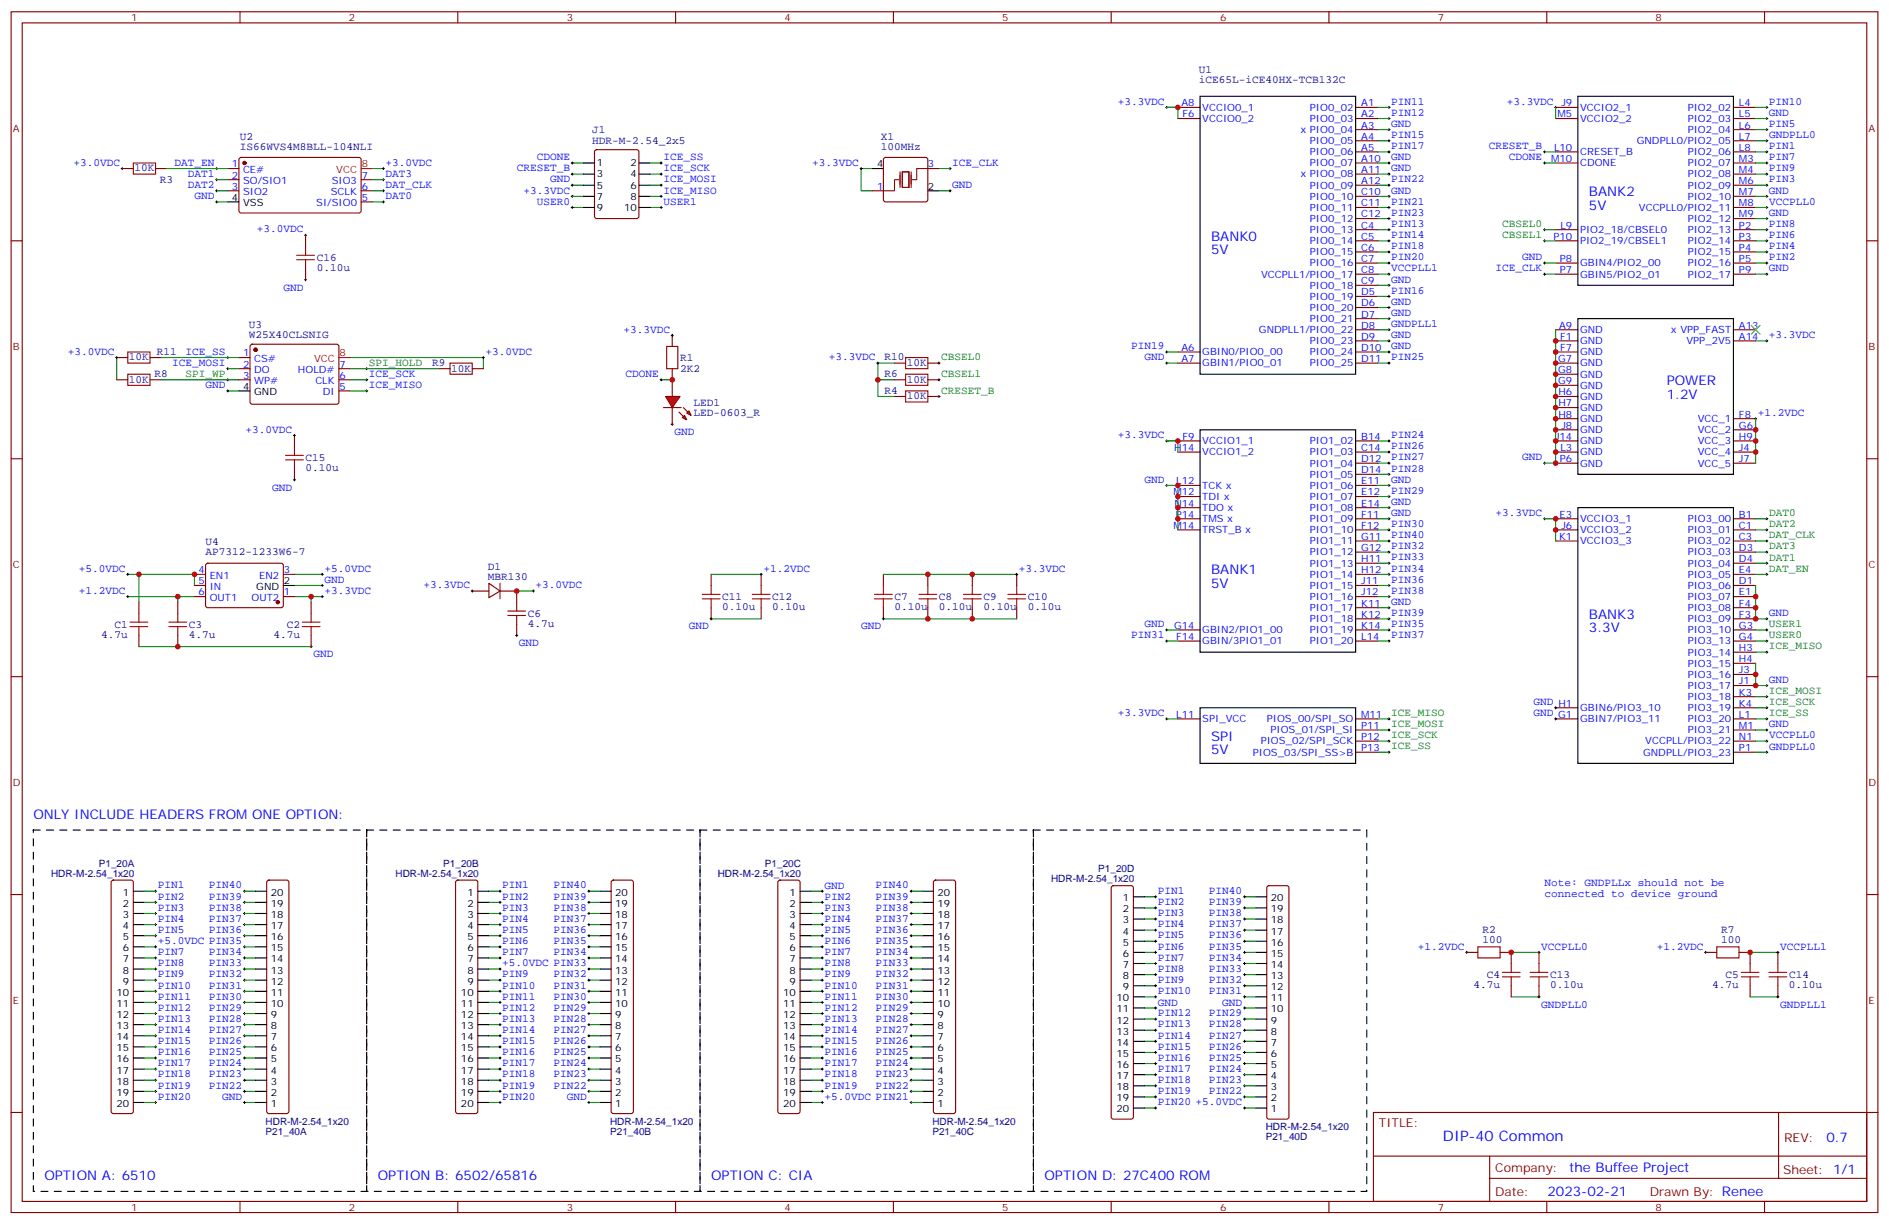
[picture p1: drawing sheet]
<svg xmlns="http://www.w3.org/2000/svg" width="600mm" height="388mm" viewBox="0 0 600 388" stroke-linecap="round" stroke-linejoin="round" font-family="sans-serif">
<defs><g id="words">
<text font-size="4.6" fill="#00f" x="458.1" y="362">DIP-40 Common</text>
<g font-size="4.2" fill="#00f">
<text x="504.5" y="62.3">BANK2</text>
<text x="504.5" y="66.5">5V</text>
<text x="384.5" y="76.4">BANK0</text>
<text x="384.5" y="80.6">5V</text>
<text x="529.2" y="122.3">POWER</text>
<text x="529.2" y="126.5">1.2V</text>
<text x="384.5" y="182.2">BANK1</text>
<text x="384.5" y="186.5">5V</text>
<text x="504.5" y="196.4">BANK3</text>
<text x="504.5" y="200.6">3.3V</text>
<text x="384.5" y="235.2">SPI</text>
<text x="384.5" y="239.4">5V</text>
<text x="10.6" y="259.9">ONLY INCLUDE HEADERS FROM ONE OPTION:</text>
<text x="579.8" y="362.2">0.7</text>
<text x="498.2" y="371.8">the Buffee Project</text>
<text x="14.1" y="374.5">OPTION A: 6510</text>
<text x="119.9" y="374.5">OPTION B: 6502/65816</text>
<text x="225.8" y="374.5">OPTION C: CIA</text>
<text x="331.6" y="374.5">OPTION D: 27C400 ROM</text>
<text x="491.3" y="379.6">2023-02-21</text>
</g>
<g font-size="3.9" fill="#800">
<text x="437.8" y="357.6">TITLE:</text>
<text x="566.4" y="362.2">REV:</text>
<text x="474.7" y="371.8">Company:</text>
<text x="566.1" y="372.4">Sheet: 1/1</text>
<text x="474.7" y="379.4">Date:</text>
<text x="523.7" y="379.5">Drawn By: Renee</text>
</g>
<g font-size="3.5" fill="#000080">
<text x="380.6" y="23.1">U1</text>
<text x="380.6" y="26.2">iCE65L-iCE40HX-TCB132C</text>
<text x="76.1" y="47.6">IS66WVS4M8BLL-104NLI</text>
<text x="76.1" y="44.4">U2</text>
<text x="188" y="45.5">HDR-M-2.54_2x5</text>
<text x="188" y="42.3">J1</text>
<text x="279.6" y="47.6">100MHz</text>
<text x="279.6" y="44.4">X1</text>
<text x="42.7" y="54.4">10K</text>
<text x="50.8" y="57.9">R3</text>
<text x="100.5" y="82.8">C16</text>
<text x="100.5" y="86">0.10u</text>
<text x="79" y="107.3">W25X40CLSNIG</text>
<text x="79" y="104">U3</text>
<text x="49.7" y="112.5">R11</text>
<text x="40.9" y="114.4">10K</text>
<text x="49" y="119.7">R8</text>
<text x="137.2" y="116.1">R9</text>
<text x="143.2" y="117.9">10K</text>
<text x="215.9" y="118">2K2</text>
<text x="215.9" y="114.6">R1</text>
<text x="280.8" y="114.4">R10</text>
<text x="280.8" y="119.7">R6</text>
<text x="287.9" y="116.1">10K</text>
<text x="40.9" y="121.4">10K</text>
<text x="280.8" y="125">R4</text>
<text x="287.9" y="121.4">10K</text>
<text x="220.1" y="131.9">LED-0603_R</text>
<text x="220.1" y="128.7">LED1</text>
<text x="287.9" y="126.7">10K</text>
<text x="97" y="149.5">0.10u</text>
<text x="97" y="146.3">C15</text>
<text x="65.3" y="172.9">U4</text>
<text x="65.3" y="176.1">AP7312-1233W6-7</text>
<text x="154.9" y="184">MBR130</text>
<text x="154.9" y="180.8">D1</text>
<text x="229.3" y="190.4">C11</text>
<text x="245.2" y="190.4">C12</text>
<text x="284" y="190.4">C7</text>
<text x="298.1" y="190.4">C8</text>
<text x="312.2" y="190.4">C9</text>
<text x="326.3" y="190.4">C10</text>
<text x="167.6" y="195.7">C6</text>
<text x="229.3" y="193.6">0.10u</text>
<text x="245.2" y="193.6">0.10u</text>
<text x="284" y="193.6">0.10u</text>
<text x="298.1" y="193.6">0.10u</text>
<text x="312.2" y="193.6">0.10u</text>
<text x="326.3" y="193.6">0.10u</text>
<text x="32.1" y="202.4">4.7u</text>
<text x="36.3" y="199.2">C1</text>
<text x="60" y="202.4">4.7u</text>
<text x="60" y="199.2">C3</text>
<text x="86.8" y="202.4">4.7u</text>
<text x="91" y="199.2">C2</text>
<text x="167.6" y="198.9">4.7u</text>
<text x="470.6" y="299.4">100</text>
<text x="470.6" y="296.2">R2</text>
<text x="546.5" y="299.4">100</text>
<text x="546.5" y="296.2">R7</text>
<text x="472" y="310.4">C4</text>
<text x="492.1" y="310.4">C13</text>
<text x="547.9" y="310.4">C5</text>
<text x="568" y="310.4">C14</text>
<text x="467.8" y="313.5">4.7u</text>
<text x="492.1" y="313.5">0.10u</text>
<text x="543.6" y="313.5">4.7u</text>
<text x="568" y="313.5">0.10u</text>
</g>
<g font-size="3.5" fill="#00f">
<text x="354.9" y="33.2">+3.3VDC</text>
<text x="441.7" y="33.2">PIN11</text>
<text x="478.4" y="33.2">+3.3VDC</text>
<text x="561.6" y="33.2">PIN10</text>
<text x="441.7" y="40.3">GND</text>
<text x="441.7" y="36.7">PIN12</text>
<text x="561.6" y="40.3">PIN5</text>
<text x="561.6" y="36.7">GND</text>
<text x="441.7" y="43.8">PIN15</text>
<text x="441.7" y="47.3">PIN17</text>
<text x="472.7" y="47.3">CRESET_B</text>
<text x="561.6" y="47.3">PIN1</text>
<text x="561.6" y="43.8">GNDPLL0</text>
<text x="23.3" y="52.6">+3.0VDC</text>
<text x="55.4" y="52.6">DAT_EN</text>
<text x="122.4" y="52.6">+3.0VDC</text>
<text x="170.4" y="50.8">CDONE</text>
<text x="210.6" y="50.8">ICE_SS</text>
<text x="257.9" y="52.6">+3.3VDC</text>
<text x="302.3" y="52.6">ICE_CLK</text>
<text x="441.7" y="50.8">GND</text>
<text x="479.1" y="50.8">CDONE</text>
<text x="561.6" y="50.8">PIN7</text>
<text x="59.6" y="56.1">DAT1</text>
<text x="59.6" y="59.7">DAT2</text>
<text x="122.4" y="56.1">DAT3</text>
<text x="122.4" y="59.7">DAT_CLK</text>
<text x="164" y="54.4">CRESET_B</text>
<text x="174.6" y="57.9">GND</text>
<text x="210.6" y="54.4">ICE_SCK</text>
<text x="210.6" y="57.9">ICE_MOSI</text>
<text x="302.3" y="59.7">GND</text>
<text x="441.7" y="54.4">GND</text>
<text x="441.7" y="57.9">PIN22</text>
<text x="561.6" y="57.9">PIN3</text>
<text x="561.6" y="54.4">PIN9</text>
<text x="61.7" y="63.2">GND</text>
<text x="122.4" y="63.2">DAT0</text>
<text x="166.2" y="61.4">+3.3VDC</text>
<text x="170.4" y="64.9">USER0</text>
<text x="210.6" y="64.9">USER1</text>
<text x="210.6" y="61.4">ICE_MISO</text>
<text x="441.7" y="64.9">PIN21</text>
<text x="441.7" y="61.4">GND</text>
<text x="561.6" y="61.4">GND</text>
<text x="561.6" y="65">VCCPLL0</text>
<text x="441.7" y="68.5">PIN23</text>
<text x="561.6" y="68.5">GND</text>
<text x="81.5" y="73.8">+3.0VDC</text>
<text x="441.7" y="72">PIN13</text>
<text x="441.7" y="75.5">PIN14</text>
<text x="561.6" y="75.5">PIN6</text>
<text x="561.6" y="72">PIN8</text>
<text x="441.7" y="82.6">PIN20</text>
<text x="441.7" y="79.1">PIN18</text>
<text x="483.3" y="82.6">GND</text>
<text x="561.6" y="82.6">PIN2</text>
<text x="561.6" y="79.1">PIN4</text>
<text x="441.7" y="89.6">GND</text>
<text x="441.7" y="86.1">VCCPLL1</text>
<text x="474.8" y="86.1">ICE_CLK</text>
<text x="561.6" y="86.1">GND</text>
<text x="90" y="92.3">GND</text>
<text x="441.7" y="93.2">PIN16</text>
<text x="441.7" y="100.2">GND</text>
<text x="441.7" y="96.7">GND</text>
<text x="197.9" y="105.5">+3.3VDC</text>
<text x="441.7" y="107.3">GND</text>
<text x="441.7" y="103.8">GNDPLL1</text>
<text x="561.6" y="107.3">+3.3VDC</text>
<text x="21.5" y="112.6">+3.0VDC</text>
<text x="58.9" y="112.6">ICE_SS</text>
<text x="154.2" y="112.6">+3.0VDC</text>
<text x="359.1" y="110.8">PIN19</text>
<text x="441.7" y="110.8">GND</text>
<text x="54.7" y="116.1">ICE_MOSI</text>
<text x="117.1" y="119.6">ICE_SCK</text>
<text x="198.6" y="119.6">CDONE</text>
<text x="263.2" y="114.3">+3.3VDC</text>
<text x="363.4" y="114.3">GND</text>
<text x="441.7" y="114.3">PIN25</text>
<text x="65.3" y="123.2">GND</text>
<text x="117.1" y="123.2">ICE_MISO</text>
<text x="78" y="137.3">+3.0VDC</text>
<text x="214.1" y="138">GND</text>
<text x="354.9" y="139">+3.3VDC</text>
<text x="441.7" y="139">PIN24</text>
<text x="441.7" y="142.6">PIN26</text>
<text x="441.7" y="149.6">PIN28</text>
<text x="441.7" y="146.1">PIN27</text>
<text x="483.3" y="146.1">GND</text>
<text x="86.4" y="155.8">GND</text>
<text x="363.4" y="153.1">GND</text>
<text x="441.7" y="153.1">GND</text>
<text x="441.7" y="156.7">PIN29</text>
<text x="441.7" y="160.2">GND</text>
<text x="441.7" y="167.3">PIN30</text>
<text x="441.7" y="163.7">GND</text>
<text x="474.8" y="163.7">+3.3VDC</text>
<text x="441.7" y="170.8">PIN40</text>
<text x="441.7" y="174.3">PIN32</text>
<text x="441.7" y="177.8">PIN33</text>
<text x="25" y="181.4">+5.0VDC</text>
<text x="103" y="185.1">GND</text>
<text x="103" y="181.4">+5.0VDC</text>
<text x="242.4" y="181.4">+1.2VDC</text>
<text x="323.5" y="181.4">+3.3VDC</text>
<text x="441.7" y="181.4">PIN34</text>
<text x="441.7" y="184.9">PIN36</text>
<text x="25" y="188.4">+1.2VDC</text>
<text x="103" y="188.4">+3.3VDC</text>
<text x="134.4" y="186.7">+3.3VDC</text>
<text x="170" y="186.7">+3.0VDC</text>
<text x="441.7" y="188.4">PIN38</text>
<text x="441.7" y="191.9">GND</text>
<text x="441.7" y="195.5">PIN39</text>
<text x="561.6" y="195.5">GND</text>
<text x="218.7" y="199.7">GND</text>
<text x="273.4" y="199.7">GND</text>
<text x="359.1" y="202.5">PIN31</text>
<text x="363.4" y="199">GND</text>
<text x="441.7" y="199">PIN35</text>
<text x="441.7" y="202.5">PIN37</text>
<text x="99.5" y="208.5">GND</text>
<text x="164.7" y="205">GND</text>
<text x="561.6" y="216.6">GND</text>
<text x="354.9" y="227.2">+3.3VDC</text>
<text x="486.8" y="223.7">GND H1</text>
<text x="486.8" y="227.2">GND G1</text>
<text x="561.6" y="230.8">GND</text>
<text x="561.6" y="237.8">GNDPLL0</text>
<text x="561.6" y="234.3">VCCPLL0</text>
<text x="50.1" y="281.9">PIN1</text>
<text x="66.3" y="281.9">PIN40</text>
<text x="159.5" y="281.9">PIN1</text>
<text x="175.7" y="281.9">PIN40</text>
<text x="278" y="281.9">PIN40</text>
<text x="490.4" y="281">Note: GNDPLLx should not be</text>
<text x="50.1" y="285.4">PIN2</text>
<text x="66.3" y="285.4">PIN39</text>
<text x="159.5" y="285.4">PIN2</text>
<text x="175.7" y="285.4">PIN39</text>
<text x="261.8" y="285.4">PIN2</text>
<text x="261.8" y="282.1">GND</text>
<text x="278" y="285.4">PIN39</text>
<text x="367.6" y="287.2">PIN2</text>
<text x="367.6" y="283.7">PIN1</text>
<text x="383.8" y="287.2">PIN39</text>
<text x="383.8" y="283.7">PIN40</text>
<text x="490.4" y="284.6">connected to device ground</text>
<text x="50.1" y="289">PIN3</text>
<text x="50.1" y="292.5">PIN4</text>
<text x="66.3" y="289">PIN38</text>
<text x="66.3" y="292.5">PIN37</text>
<text x="159.5" y="292.5">PIN4</text>
<text x="159.5" y="289">PIN3</text>
<text x="175.7" y="292.5">PIN37</text>
<text x="175.7" y="289">PIN38</text>
<text x="261.8" y="292.5">PIN4</text>
<text x="261.8" y="289">PIN3</text>
<text x="278" y="292.5">PIN37</text>
<text x="278" y="289">PIN38</text>
<text x="367.6" y="290.7">PIN3</text>
<text x="383.8" y="290.7">PIN38</text>
<text x="50.1" y="296">PIN5</text>
<text x="50.1" y="299.5">+5.0VDC PIN35</text>
<text x="66.3" y="296">PIN36</text>
<text x="159.5" y="299.5">PIN6</text>
<text x="159.5" y="296">PIN5</text>
<text x="175.7" y="299.5">PIN35</text>
<text x="175.7" y="296">PIN36</text>
<text x="261.8" y="299.5">PIN6</text>
<text x="261.8" y="296">PIN5</text>
<text x="278" y="299.5">PIN35</text>
<text x="278" y="296">PIN36</text>
<text x="367.6" y="297.8">PIN5</text>
<text x="367.6" y="294.3">PIN4</text>
<text x="383.8" y="297.8">PIN36</text>
<text x="383.8" y="294.3">PIN37</text>
<text x="50.1" y="303.1">PIN7</text>
<text x="66.3" y="303.1">PIN34</text>
<text x="159.5" y="303.1">PIN7</text>
<text x="175.7" y="303.1">PIN34</text>
<text x="261.8" y="303.1">PIN7</text>
<text x="278" y="303.1">PIN34</text>
<text x="367.6" y="304.8">PIN7</text>
<text x="367.6" y="301.3">PIN6</text>
<text x="383.8" y="304.8">PIN34</text>
<text x="383.8" y="301.3">PIN35</text>
<text x="450.1" y="301.3">+1.2VDC</text>
<text x="489.3" y="301.3">VCCPLL0</text>
<text x="526" y="301.3">+1.2VDC</text>
<text x="565.2" y="301.3">VCCPLL1</text>
<text x="50.1" y="306.6">PIN8</text>
<text x="50.1" y="310.1">PIN9</text>
<text x="66.3" y="306.6">PIN33</text>
<text x="66.3" y="310.1">PIN32</text>
<text x="159.5" y="310.1">PIN9</text>
<text x="159.5" y="306.6">+5.0VDC PIN33</text>
<text x="175.7" y="310.1">PIN32</text>
<text x="261.8" y="310.1">PIN9</text>
<text x="261.8" y="306.6">PIN8</text>
<text x="278" y="310.1">PIN32</text>
<text x="278" y="306.6">PIN33</text>
<text x="367.6" y="311.9">PIN9</text>
<text x="367.6" y="308.4">PIN8</text>
<text x="383.8" y="311.9">PIN32</text>
<text x="383.8" y="308.4">PIN33</text>
<text x="50.1" y="313.7">PIN10</text>
<text x="50.1" y="317.2">PIN11</text>
<text x="66.3" y="313.7">PIN31</text>
<text x="66.3" y="317.2">PIN30</text>
<text x="159.5" y="317.2">PIN11</text>
<text x="159.5" y="313.7">PIN10</text>
<text x="175.7" y="317.2">PIN30</text>
<text x="175.7" y="313.7">PIN31</text>
<text x="261.8" y="317.2">PIN11</text>
<text x="261.8" y="313.7">PIN10</text>
<text x="278" y="317.2">PIN30</text>
<text x="278" y="313.7">PIN31</text>
<text x="367.6" y="315.4">PIN10</text>
<text x="383.8" y="315.4">PIN31</text>
<text x="50.1" y="320.7">PIN12</text>
<text x="66.3" y="320.7">PIN29</text>
<text x="159.5" y="320.7">PIN12</text>
<text x="175.7" y="320.7">PIN29</text>
<text x="261.8" y="320.7">PIN12</text>
<text x="278" y="320.7">PIN29</text>
<text x="367.6" y="322.5">PIN12</text>
<text x="367.6" y="319.1">GND</text>
<text x="383.8" y="322.5">PIN29</text>
<text x="388.1" y="319.1">GND</text>
<text x="489.3" y="319.8">GNDPLL0</text>
<text x="565.2" y="319.8">GNDPLL1</text>
<text x="50.1" y="324.2">PIN13</text>
<text x="50.1" y="327.8">PIN14</text>
<text x="66.3" y="324.2">PIN28</text>
<text x="66.3" y="327.8">PIN27</text>
<text x="159.5" y="327.8">PIN14</text>
<text x="159.5" y="324.2">PIN13</text>
<text x="175.7" y="327.8">PIN27</text>
<text x="175.7" y="324.2">PIN28</text>
<text x="261.8" y="327.8">PIN14</text>
<text x="261.8" y="324.2">PIN13</text>
<text x="278" y="327.8">PIN27</text>
<text x="278" y="324.2">PIN28</text>
<text x="367.6" y="329.5">PIN14</text>
<text x="367.6" y="326">PIN13</text>
<text x="383.8" y="329.5">PIN27</text>
<text x="383.8" y="326">PIN28</text>
<text x="50.1" y="331.3">PIN15</text>
<text x="50.1" y="334.8">PIN16</text>
<text x="66.3" y="331.3">PIN26</text>
<text x="66.3" y="334.8">PIN25</text>
<text x="159.5" y="334.8">PIN16</text>
<text x="159.5" y="331.3">PIN15</text>
<text x="175.7" y="334.8">PIN25</text>
<text x="175.7" y="331.3">PIN26</text>
<text x="261.8" y="334.8">PIN16</text>
<text x="261.8" y="331.3">PIN15</text>
<text x="278" y="334.8">PIN25</text>
<text x="278" y="331.3">PIN26</text>
<text x="367.6" y="333.1">PIN15</text>
<text x="383.8" y="333.1">PIN26</text>
<text x="50.1" y="338.3">PIN17</text>
<text x="50.1" y="341.9">PIN18</text>
<text x="66.3" y="341.9">PIN23</text>
<text x="66.3" y="338.3">PIN24</text>
<text x="159.5" y="341.9">PIN18</text>
<text x="159.5" y="338.3">PIN17</text>
<text x="175.7" y="338.3">PIN24</text>
<text x="175.7" y="341.9">PIN23</text>
<text x="261.8" y="341.9">PIN18</text>
<text x="261.8" y="338.3">PIN17</text>
<text x="278" y="338.3">PIN24</text>
<text x="278" y="341.9">PIN23</text>
<text x="367.6" y="340.1">PIN17</text>
<text x="367.6" y="336.6">PIN16</text>
<text x="383.8" y="340.1">PIN24</text>
<text x="383.8" y="336.6">PIN25</text>
<text x="50.1" y="345.4">PIN19</text>
<text x="66.3" y="345.4">PIN22</text>
<text x="159.5" y="345.4">PIN19</text>
<text x="175.7" y="345.4">PIN22</text>
<text x="261.8" y="345.4">PIN19</text>
<text x="278" y="345.4">PIN22</text>
<text x="367.6" y="347.2">PIN19</text>
<text x="367.6" y="343.6">PIN18</text>
<text x="383.8" y="343.6">PIN23</text>
<text x="383.8" y="347.2">PIN22</text>
<text x="50.1" y="348.9">PIN20</text>
<text x="70.6" y="349.1">GND</text>
<text x="159.5" y="348.9">PIN20</text>
<text x="179.9" y="349.1">GND</text>
<text x="261.8" y="348.9">+5.0VDC PIN21</text>
<text x="367.6" y="350.7">PIN20 +5.0VDC</text>
</g>
<g font-size="3.5" fill="#090">
<text x="477" y="72">CBSEL0</text>
<text x="477" y="75.5">CBSEL1</text>
<text x="58.9" y="119.6">SPI_WP</text>
<text x="117.1" y="116.1">SPI_HOLD</text>
<text x="298.8" y="119.6">CBSEL1</text>
<text x="298.8" y="114.3">CBSEL0</text>
<text x="298.8" y="124.9">CRESET_B</text>
<text x="561.6" y="167.3">DAT2</text>
<text x="561.6" y="163.7">DAT0</text>
<text x="561.6" y="170.8">DAT_CLK</text>
<text x="561.6" y="174.3">DAT3</text>
<text x="561.6" y="177.8">DAT1</text>
<text x="561.6" y="181.4">DAT_EN</text>
<text x="561.6" y="199">USER1</text>
<text x="561.6" y="202.5">USER0</text>
<text x="561.6" y="206.1">ICE_MISO</text>
<text x="561.6" y="220.2">ICE_MOSI</text>
<text x="441.7" y="227.2">ICE_MISO</text>
<text x="561.6" y="223.7">ICE_SCK</text>
<text x="561.6" y="227.2">ICE_SS</text>
<text x="441.7" y="230.8">ICE_MOSI</text>
<text x="441.7" y="234.3">ICE_SCK</text>
<text x="441.7" y="237.8">ICE_SS</text>
</g>
<g font-size="3.2" fill="#800">
<text x="41.6" y="6.7">1</text>
<text x="110.8" y="6.7">2</text>
<text x="179.9" y="6.7">3</text>
<text x="249.1" y="6.7">4</text>
<text x="318.2" y="6.7">5</text>
<text x="387.3" y="6.7">6</text>
<text x="456.5" y="6.7">7</text>
<text x="525.6" y="6.7">8</text>
<text x="4.1" y="41.8">A</text>
<text x="593.2" y="41.8">A</text>
<text x="4.1" y="111">B</text>
<text x="593.2" y="111">B</text>
<text x="4.1" y="180.1">C</text>
<text x="593.2" y="180.1">C</text>
<text x="4.1" y="249.3">D</text>
<text x="593.2" y="249.3">D</text>
<text x="4.1" y="318.4">E</text>
<text x="593.2" y="318.4">E</text>
<text x="41.6" y="384.2">1</text>
<text x="110.8" y="384.2">2</text>
<text x="179.9" y="384.2">3</text>
<text x="249.1" y="384.2">4</text>
<text x="318.2" y="384.2">5</text>
<text x="387.3" y="384.2">6</text>
<text x="456.5" y="384.2">7</text>
<text x="525.6" y="384.2">8</text>
</g>
<g font-size="3.2" fill="#00f">
<text x="375.1" y="33.7">A8</text>
<text x="381.7" y="35.1">VCCIO0_1</text>
<text x="415.9" y="35.1">PIO0_02</text>
<text x="432.2" y="33.7">A1</text>
<text x="495.7" y="33.7">J9</text>
<text x="501.6" y="35.1">VCCIO2_1</text>
<text x="535.8" y="35.1">PIO2_02</text>
<text x="552.1" y="33.7">L4</text>
<text x="375.4" y="37.3">F6</text>
<text x="381.7" y="38.7">VCCIO0_2</text>
<text x="415.9" y="38.7">PIO0_03</text>
<text x="432.2" y="37.3">A2</text>
<text x="432.2" y="40.8">A3</text>
<text x="494.5" y="37.3">M5</text>
<text x="501.6" y="38.7">VCCIO2_2</text>
<text x="535.8" y="38.7">PIO2_03</text>
<text x="552.1" y="37.3">L5</text>
<text x="552.1" y="40.8">L6</text>
<text x="412.9" y="42.2">x PIO0_04</text>
<text x="415.9" y="45.7">PIO0_05</text>
<text x="432.2" y="44.3">A4</text>
<text x="432.2" y="47.8">A5</text>
<text x="493.4" y="47.8">L10</text>
<text x="519.6" y="45.7">GNDPLL0/PIO2_05</text>
<text x="535.8" y="42.2">PIO2_04</text>
<text x="552.1" y="44.3">L7</text>
<text x="552.1" y="47.8">L8</text>
<text x="73.7" y="53.1">1</text>
<text x="294.6" y="53.1">3</text>
<text x="415.9" y="49.2">PIO0_06</text>
<text x="415.9" y="52.8">PIO0_07</text>
<text x="432.2" y="51.4">A10</text>
<text x="492.5" y="51.4">M10</text>
<text x="501.6" y="49.2">CRESET_B</text>
<text x="501.6" y="52.8">CDONE</text>
<text x="535.8" y="49.2">PIO2_06</text>
<text x="535.8" y="52.8">PIO2_07</text>
<text x="552.1" y="51.4">M3</text>
<text x="73.7" y="56.7">2</text>
<text x="77.2" y="54.9">CE#</text>
<text x="77.2" y="58.4">SO/SIO1</text>
<text x="105.3" y="58.4">SIO3</text>
<text x="114.8" y="56.7">7</text>
<text x="412.9" y="56.3">x PIO0_08</text>
<text x="415.9" y="59.8">PIO0_09</text>
<text x="432.2" y="54.9">A11</text>
<text x="432.2" y="58.4">A12</text>
<text x="535.8" y="56.3">PIO2_08</text>
<text x="535.8" y="59.8">PIO2_09</text>
<text x="552.1" y="54.9">M4</text>
<text x="552.1" y="58.4">M6</text>
<text x="73.7" y="60.2">3</text>
<text x="77.2" y="61.9">SIO2</text>
<text x="100.4" y="65.5">SI/SIO0</text>
<text x="105" y="61.9">SCLK</text>
<text x="114.8" y="63.7">5</text>
<text x="114.8" y="60.2">6</text>
<text x="278.4" y="60.2">1</text>
<text x="415.9" y="63.4">PIO0_10</text>
<text x="432.2" y="61.9">C10</text>
<text x="432.2" y="65.5">C11</text>
<text x="535.8" y="63.4">PIO2_10</text>
<text x="552.1" y="61.9">M7</text>
<text x="552.1" y="65.5">M8</text>
<text x="415.9" y="66.9">PIO0_11</text>
<text x="415.9" y="70.4">PIO0_12</text>
<text x="432.2" y="69">C12</text>
<text x="520.3" y="66.9">VCCPLL0/PIO2_11</text>
<text x="535.8" y="70.4">PIO2_12</text>
<text x="552.1" y="69">M9</text>
<text x="415.9" y="73.9">PIO0_13</text>
<text x="415.9" y="77.5">PIO0_14</text>
<text x="432.2" y="72.5">C4</text>
<text x="432.2" y="76.1">C5</text>
<text x="493.2" y="76.1">P10</text>
<text x="495.4" y="72.5">L9</text>
<text x="501.6" y="73.9">PIO2_18/CBSEL0</text>
<text x="501.6" y="77.5">PIO2_19/CBSEL1</text>
<text x="535.8" y="73.9">PIO2_13</text>
<text x="535.8" y="77.5">PIO2_14</text>
<text x="552.1" y="72.5">P2</text>
<text x="552.1" y="76.1">P3</text>
<text x="415.9" y="81">PIO0_15</text>
<text x="432.2" y="79.6">C6</text>
<text x="432.2" y="83.1">C7</text>
<text x="495.3" y="83.1">P8</text>
<text x="535.8" y="81">PIO2_15</text>
<text x="552.1" y="79.6">P4</text>
<text x="552.1" y="83.1">P5</text>
<text x="400.4" y="88.1">VCCPLL1/PIO0_17</text>
<text x="415.9" y="84.5">PIO0_16</text>
<text x="432.2" y="86.6">C8</text>
<text x="495.3" y="86.6">P7</text>
<text x="501.6" y="84.5">GBIN4/PIO2_00</text>
<text x="501.6" y="88.1">GBIN5/PIO2_01</text>
<text x="535.8" y="84.5">PIO2_16</text>
<text x="535.8" y="88.1">PIO2_17</text>
<text x="552.1" y="86.6">P9</text>
<text x="415.9" y="91.6">PIO0_18</text>
<text x="415.9" y="95.1">PIO0_19</text>
<text x="432.2" y="90.2">C9</text>
<text x="432.2" y="93.7">D5</text>
<text x="415.9" y="98.6">PIO0_20</text>
<text x="432.2" y="97.2">D6</text>
<text x="432.2" y="100.8">D7</text>
<text x="399.7" y="105.7">GNDPLL1/PIO0_22</text>
<text x="415.9" y="102.2">PIO0_21</text>
<text x="432.2" y="104.3">D8</text>
<text x="432.2" y="107.8">D9</text>
<text x="495" y="104.3">A9</text>
<text x="495.3" y="107.8">F1</text>
<text x="501.6" y="105.7">GND</text>
<text x="530.5" y="105.7">x VPP_FAST</text>
<text x="552.1" y="104.3">A13</text>
<text x="552.1" y="107.8">A14</text>
<text x="77.2" y="113.1">1</text>
<text x="375.1" y="111.3">A6</text>
<text x="381.7" y="112.7">GBIN0/PIO0_00</text>
<text x="415.9" y="109.2">PIO0_23</text>
<text x="415.9" y="112.7">PIO0_24</text>
<text x="432.2" y="111.3">D10</text>
<text x="495.3" y="111.3">F7</text>
<text x="501.6" y="109.2">GND</text>
<text x="501.6" y="112.7">GND</text>
<text x="535.4" y="109.2">VPP_2V5</text>
<text x="77.2" y="116.6">2</text>
<text x="80.7" y="114.9">CS#</text>
<text x="80.7" y="118.4">DO</text>
<text x="94.6" y="118.4">HOLD#</text>
<text x="107.8" y="116.6">7</text>
<text x="375.1" y="114.9">A7</text>
<text x="381.7" y="116.3">GBIN1/PIO0_01</text>
<text x="415.9" y="116.3">PIO0_25</text>
<text x="432.2" y="114.9">D11</text>
<text x="494.7" y="114.9">G7</text>
<text x="494.7" y="118.4">G8</text>
<text x="501.6" y="116.3">GND</text>
<text x="501.6" y="119.8">GND</text>
<text x="77.2" y="120.2">3</text>
<text x="80.7" y="121.9">WP#</text>
<text x="100.1" y="121.9">CLK</text>
<text x="102.5" y="125.4">DI</text>
<text x="107.8" y="123.7">5</text>
<text x="107.8" y="120.2">6</text>
<text x="494.7" y="121.9">G9</text>
<text x="494.8" y="125.4">H6</text>
<text x="501.6" y="123.3">GND</text>
<text x="494.8" y="129">H7</text>
<text x="501.6" y="126.9">GND</text>
<text x="501.6" y="130.4">GND</text>
<text x="494.8" y="132.5">H8</text>
<text x="495.7" y="136">J8</text>
<text x="501.6" y="133.9">GND</text>
<text x="501.6" y="137.4">GND</text>
<text x="539" y="133.9">VCC_1</text>
<text x="539" y="137.4">VCC_2</text>
<text x="552.1" y="132.5">F8 +1.2VDC</text>
<text x="552.1" y="136">G6</text>
<text x="372.8" y="143.1">H14</text>
<text x="375.4" y="139.6">F9</text>
<text x="381.7" y="141">VCCIO1_1</text>
<text x="415.9" y="141">PIO1_02</text>
<text x="432.2" y="139.6">B14</text>
<text x="432.2" y="143.1">C14</text>
<text x="493.7" y="139.6">J14</text>
<text x="495.4" y="143.1">L3</text>
<text x="501.6" y="141">GND</text>
<text x="539" y="141">VCC_3</text>
<text x="552.1" y="139.6">H9</text>
<text x="552.1" y="143.1">J4</text>
<text x="381.7" y="144.5">VCCIO1_2</text>
<text x="415.9" y="144.5">PIO1_03</text>
<text x="415.9" y="148">PIO1_04</text>
<text x="432.2" y="146.6">D12</text>
<text x="495.3" y="146.6">P6</text>
<text x="501.6" y="144.5">GND</text>
<text x="501.6" y="148">GND</text>
<text x="539" y="144.5">VCC_4</text>
<text x="539" y="148">VCC_5</text>
<text x="552.1" y="146.6">J7</text>
<text x="373.4" y="153.7">L12</text>
<text x="381.7" y="155.1">TCK x</text>
<text x="415.9" y="151.6">PIO1_05</text>
<text x="415.9" y="155.1">PIO1_06</text>
<text x="432.2" y="150.1">D14</text>
<text x="432.2" y="153.7">E11</text>
<text x="372.5" y="157.2">M12</text>
<text x="372.8" y="160.7">N14</text>
<text x="381.7" y="158.6">TDI x</text>
<text x="415.9" y="158.6">PIO1_07</text>
<text x="432.2" y="157.2">E12</text>
<text x="432.2" y="160.7">E14</text>
<text x="372.5" y="167.8">M14</text>
<text x="373.3" y="164.3">P14</text>
<text x="381.7" y="162.1">TDO x</text>
<text x="381.7" y="165.7">TMS x</text>
<text x="415.9" y="162.1">PIO1_08</text>
<text x="415.9" y="165.7">PIO1_09</text>
<text x="432.2" y="164.3">F11</text>
<text x="432.2" y="167.8">F12</text>
<text x="495.2" y="164.3">E3</text>
<text x="495.7" y="167.8">J6</text>
<text x="501.6" y="165.7">VCCIO3_1</text>
<text x="535.8" y="165.7">PIO3_00</text>
<text x="552.1" y="164.3">B1</text>
<text x="552.1" y="167.8">C1</text>
<text x="381.7" y="169.2">TRST_B x</text>
<text x="415.9" y="169.2">PIO1_10</text>
<text x="415.9" y="172.7">PIO1_11</text>
<text x="432.2" y="171.3">G11</text>
<text x="495" y="171.3">K1</text>
<text x="501.6" y="169.2">VCCIO3_2</text>
<text x="501.6" y="172.7">VCCIO3_3</text>
<text x="535.8" y="169.2">PIO3_01</text>
<text x="535.8" y="172.7">PIO3_02</text>
<text x="552.1" y="171.3">C3</text>
<text x="415.9" y="176.2">PIO1_12</text>
<text x="415.9" y="179.8">PIO1_13</text>
<text x="432.2" y="174.8">G12</text>
<text x="432.2" y="178.4">H11</text>
<text x="535.8" y="176.2">PIO3_03</text>
<text x="535.8" y="179.8">PIO3_04</text>
<text x="552.1" y="174.8">D3</text>
<text x="552.1" y="178.4">D4</text>
<text x="63.1" y="185.4">5</text>
<text x="63.1" y="181.9">4</text>
<text x="66.6" y="183.7">EN1</text>
<text x="82.3" y="183.7">EN2</text>
<text x="90.1" y="181.9">3</text>
<text x="415.9" y="183.3">PIO1_14</text>
<text x="432.2" y="181.9">H12</text>
<text x="432.2" y="185.4">J11</text>
<text x="535.8" y="183.3">PIO3_05</text>
<text x="552.1" y="181.9">E4</text>
<text x="552.1" y="185.4">D1</text>
<text x="63.1" y="188.9">6</text>
<text x="66.6" y="190.7">OUT1</text>
<text x="66.6" y="187.2">IN</text>
<text x="79.9" y="190.7">OUT2</text>
<text x="90.1" y="188.9">1</text>
<text x="415.9" y="186.8">PIO1_15</text>
<text x="415.9" y="190.4">PIO1_16</text>
<text x="432.2" y="188.9">J12</text>
<text x="535.8" y="186.8">PIO3_06</text>
<text x="535.8" y="190.4">PIO3_07</text>
<text x="552.1" y="188.9">E1</text>
<text x="415.9" y="193.9">PIO1_17</text>
<text x="415.9" y="197.4">PIO1_18</text>
<text x="432.2" y="192.5">K11</text>
<text x="432.2" y="196">K12</text>
<text x="535.8" y="193.9">PIO3_08</text>
<text x="535.8" y="197.4">PIO3_09</text>
<text x="552.1" y="192.5">F4</text>
<text x="552.1" y="196">F3</text>
<text x="372.7" y="199.5">G14</text>
<text x="373.4" y="203.1">F14</text>
<text x="381.7" y="200.9">GBIN2/PIO1_00</text>
<text x="415.9" y="200.9">PIO1_19</text>
<text x="432.2" y="199.5">K14</text>
<text x="432.2" y="203.1">L14</text>
<text x="535.8" y="200.9">PIO3_10</text>
<text x="552.1" y="199.5">G3</text>
<text x="552.1" y="203.1">G4</text>
<text x="381.7" y="204.5">GBIN/3PIO1_01</text>
<text x="415.9" y="204.5">PIO1_20</text>
<text x="535.8" y="204.5">PIO3_13</text>
<text x="535.8" y="208">PIO3_14</text>
<text x="552.1" y="206.6">H3</text>
<text x="535.8" y="211.5">PIO3_15</text>
<text x="535.8" y="215.1">PIO3_16</text>
<text x="552.1" y="210.1">H4</text>
<text x="552.1" y="213.6">J3</text>
<text x="535.8" y="218.6">PIO3_17</text>
<text x="552.1" y="217.2">J1</text>
<text x="552.1" y="220.7">K3</text>
<text x="373.4" y="227.8">L11</text>
<text x="432.2" y="227.8">M11</text>
<text x="501.6" y="225.6">GBIN6/PIO3_10</text>
<text x="535.8" y="222.1">PIO3_18</text>
<text x="535.8" y="225.6">PIO3_19</text>
<text x="552.1" y="224.2">K4</text>
<text x="552.1" y="227.8">L1</text>
<text x="381.7" y="229.2">SPI_VCC</text>
<text x="402.2" y="229.2">PIOS_00/SPI_SO</text>
<text x="403.3" y="232.7">PIOS_01/SPI_SI</text>
<text x="432.2" y="231.3">P11</text>
<text x="501.6" y="229.2">GBIN7/PIO3_11</text>
<text x="535.8" y="229.2">PIO3_20</text>
<text x="535.8" y="232.7">PIO3_21</text>
<text x="552.1" y="231.3">M1</text>
<text x="397.7" y="239.7">PIOS_03/SPI_SS&gt;B</text>
<text x="400.3" y="236.2">PIOS_02/SPI_SCK</text>
<text x="432.2" y="234.8">P12</text>
<text x="432.2" y="238.3">P13</text>
<text x="521.6" y="239.7">GNDPLL/PIO3_23</text>
<text x="522.3" y="236.2">VCCPLL/PIO3_22</text>
<text x="552.1" y="234.8">N1</text>
<text x="552.1" y="238.3">P1</text>
</g>
<g font-size="3.2" fill="#f00">
<text x="114.8" y="53.1">8</text>
<text x="106.7" y="54.9">VCC</text>
<text x="107.8" y="113.1">8</text>
<text x="99.7" y="114.9">VCC</text>
</g>
<g font-size="3.2">
<text x="189.4" y="52.8">1</text>
<text x="200.1" y="52.8">2</text>
<text x="278.4" y="53.1">4</text>
<text x="189.4" y="56.3">3</text>
<text x="189.4" y="59.8">5</text>
<text x="200.1" y="56.3">4</text>
<text x="200.1" y="59.8">6</text>
<text x="73.7" y="63.7">4</text>
<text x="77.2" y="65.5">VSS</text>
<text x="189.4" y="63.4">7</text>
<text x="200.1" y="63.4">8</text>
<text x="294.6" y="60.2">2</text>
<text x="189.4" y="66.9">9</text>
<text x="198.1" y="66.9">10</text>
<text x="77.2" y="123.7">4</text>
<text x="80.7" y="125.4">GND</text>
<text x="90.1" y="185.4">2</text>
<text x="81.4" y="187.2">GND</text>
<text x="39" y="284.2">1</text>
<text x="39" y="287.7">2</text>
<text x="86" y="287.7">19</text>
<text x="86" y="284.2">20</text>
<text x="148.4" y="284.2">1</text>
<text x="148.4" y="287.7">2</text>
<text x="195.3" y="287.7">19</text>
<text x="195.3" y="284.2">20</text>
<text x="250.7" y="284.2">1</text>
<text x="250.7" y="287.7">2</text>
<text x="297.6" y="287.7">19</text>
<text x="297.6" y="284.2">20</text>
<text x="356.5" y="286">1</text>
<text x="403.5" y="286">20</text>
<text x="39" y="291.3">3</text>
<text x="86" y="291.3">18</text>
<text x="148.4" y="291.3">3</text>
<text x="195.3" y="291.3">18</text>
<text x="250.7" y="291.3">3</text>
<text x="297.6" y="291.3">18</text>
<text x="356.5" y="289.5">2</text>
<text x="356.5" y="293">3</text>
<text x="403.5" y="293">18</text>
<text x="403.5" y="289.5">19</text>
<text x="39" y="294.8">4</text>
<text x="39" y="298.3">5</text>
<text x="86" y="298.3">16</text>
<text x="86" y="294.8">17</text>
<text x="148.4" y="294.8">4</text>
<text x="148.4" y="298.3">5</text>
<text x="195.3" y="298.3">16</text>
<text x="195.3" y="294.8">17</text>
<text x="250.7" y="294.8">4</text>
<text x="250.7" y="298.3">5</text>
<text x="297.6" y="298.3">16</text>
<text x="297.6" y="294.8">17</text>
<text x="356.5" y="296.5">4</text>
<text x="403.5" y="296.5">17</text>
<text x="39" y="301.8">6</text>
<text x="39" y="305.4">7</text>
<text x="86" y="305.4">14</text>
<text x="86" y="301.8">15</text>
<text x="148.4" y="301.8">6</text>
<text x="148.4" y="305.4">7</text>
<text x="195.3" y="305.4">14</text>
<text x="195.3" y="301.8">15</text>
<text x="250.7" y="301.8">6</text>
<text x="250.7" y="305.4">7</text>
<text x="297.6" y="305.4">14</text>
<text x="297.6" y="301.8">15</text>
<text x="356.5" y="300.1">5</text>
<text x="356.5" y="303.6">6</text>
<text x="403.5" y="303.6">15</text>
<text x="403.5" y="300.1">16</text>
<text x="39" y="308.9">8</text>
<text x="86" y="308.9">13</text>
<text x="148.4" y="308.9">8</text>
<text x="195.3" y="308.9">13</text>
<text x="250.7" y="308.9">8</text>
<text x="297.6" y="308.9">13</text>
<text x="356.5" y="307.1">7</text>
<text x="356.5" y="310.7">8</text>
<text x="403.5" y="310.7">13</text>
<text x="403.5" y="307.1">14</text>
<text x="37" y="315.9">10</text>
<text x="39" y="312.4">9</text>
<text x="86" y="315.9">11</text>
<text x="86" y="312.4">12</text>
<text x="146.4" y="315.9">10</text>
<text x="148.4" y="312.4">9</text>
<text x="195.3" y="315.9">11</text>
<text x="195.3" y="312.4">12</text>
<text x="248.7" y="315.9">10</text>
<text x="250.7" y="312.4">9</text>
<text x="297.6" y="315.9">11</text>
<text x="297.6" y="312.4">12</text>
<text x="354.5" y="317.7">10</text>
<text x="356.5" y="314.2">9</text>
<text x="403.5" y="317.7">11</text>
<text x="403.5" y="314.2">12</text>
<text x="37" y="319.5">11</text>
<text x="37" y="323">12</text>
<text x="86" y="323">9</text>
<text x="86" y="319.5">10</text>
<text x="146.4" y="319.5">11</text>
<text x="146.4" y="323">12</text>
<text x="195.3" y="323">9</text>
<text x="195.3" y="319.5">10</text>
<text x="248.7" y="319.5">11</text>
<text x="248.7" y="323">12</text>
<text x="297.6" y="323">9</text>
<text x="297.6" y="319.5">10</text>
<text x="354.5" y="321.2">11</text>
<text x="403.5" y="321.2">10</text>
<text x="37" y="326.5">13</text>
<text x="86" y="326.5">8</text>
<text x="146.4" y="326.5">13</text>
<text x="195.3" y="326.5">8</text>
<text x="248.7" y="326.5">13</text>
<text x="297.6" y="326.5">8</text>
<text x="354.5" y="324.8">12</text>
<text x="354.5" y="328.3">13</text>
<text x="403.5" y="328.3">8</text>
<text x="403.5" y="324.8">9</text>
<text x="37" y="330.1">14</text>
<text x="37" y="333.6">15</text>
<text x="86" y="333.6">6</text>
<text x="86" y="330.1">7</text>
<text x="146.4" y="330.1">14</text>
<text x="146.4" y="333.6">15</text>
<text x="195.3" y="333.6">6</text>
<text x="195.3" y="330.1">7</text>
<text x="248.7" y="330.1">14</text>
<text x="248.7" y="333.6">15</text>
<text x="297.6" y="333.6">6</text>
<text x="297.6" y="330.1">7</text>
<text x="354.5" y="331.8">14</text>
<text x="354.5" y="335.4">15</text>
<text x="403.5" y="335.4">6</text>
<text x="403.5" y="331.8">7</text>
<text x="37" y="337.1">16</text>
<text x="37" y="340.6">17</text>
<text x="86" y="340.6">4</text>
<text x="86" y="337.1">5</text>
<text x="146.4" y="337.1">16</text>
<text x="146.4" y="340.6">17</text>
<text x="195.3" y="340.6">4</text>
<text x="195.3" y="337.1">5</text>
<text x="248.7" y="337.1">16</text>
<text x="248.7" y="340.6">17</text>
<text x="297.6" y="340.6">4</text>
<text x="297.6" y="337.1">5</text>
<text x="354.5" y="338.9">16</text>
<text x="403.5" y="338.9">5</text>
<text x="37" y="344.2">18</text>
<text x="37" y="347.7">19</text>
<text x="86" y="347.7">2</text>
<text x="86" y="344.2">3</text>
<text x="146.4" y="344.2">18</text>
<text x="146.4" y="347.7">19</text>
<text x="195.3" y="347.7">2</text>
<text x="195.3" y="344.2">3</text>
<text x="248.7" y="344.2">18</text>
<text x="248.7" y="347.7">19</text>
<text x="297.6" y="347.7">2</text>
<text x="297.6" y="344.2">3</text>
<text x="354.5" y="342.4">17</text>
<text x="354.5" y="345.9">18</text>
<text x="403.5" y="345.9">3</text>
<text x="403.5" y="342.4">4</text>
<text x="37" y="351.2">20</text>
<text x="86" y="351.2">1</text>
<text x="146.4" y="351.2">20</text>
<text x="195.3" y="351.2">1</text>
<text x="248.7" y="351.2">20</text>
<text x="297.6" y="351.2">1</text>
<text x="354.5" y="349.5">19</text>
<text x="354.5" y="353">20</text>
<text x="403.5" y="353">1</text>
<text x="403.5" y="349.5">2</text>
</g>
<g font-size="3.2" fill="#000080">
<text x="31.4" y="275">P1_20A</text>
<text x="140.7" y="275">P1_20B</text>
<text x="242.9" y="275">P1_20C</text>
<text x="16.2" y="278.2">HDR-M-2.54_1x20</text>
<text x="125.6" y="278.2">HDR-M-2.54_1x20</text>
<text x="227.9" y="278.2">HDR-M-2.54_1x20</text>
<text x="333.7" y="280">HDR-M-2.54_1x20</text>
<text x="348.7" y="276.8">P1_20D</text>
<text x="84.3" y="356.9">HDR-M-2.54_1x20</text>
<text x="193.7" y="356.9">HDR-M-2.54_1x20</text>
<text x="296" y="356.9">HDR-M-2.54_1x20</text>
<text x="401.8" y="358.6">HDR-M-2.54_1x20</text>
<text x="84.3" y="360">P21_40A</text>
<text x="193.7" y="360">P21_40B</text>
<text x="296" y="360">P21_40C</text>
<text x="401.8" y="361.8">P21_40D</text>
</g>
</g></defs>
<g fill="none" stroke="#870000" stroke-width=".35">
<path d="M3.5 3.7h592.7v381h-592.7zM7.1 7.3h585.6v373.9h-585.6zM76.2 3.7v3.6M145.3 3.7v3.6M214.5 3.7v3.6M283.6 3.7v3.6M352.8 3.7v3.6M421.9 3.7v3.6M491.1 3.7v3.6M560.2 3.7v3.6M373.9 34.1h7.1M373.9 37.6h7.1"/>
<path d="M430.4 34.1h7M430.4 37.6h7M493.9 34.1h7M493.9 37.6h7M550.3 34.1h7.1M550.3 37.6h7.1M38.8 53.5h3.5M49.4 53.5h3.5M72.3 53.5h3.5M72.3 57h3.5M76.1 50.2l.5-.2h37.6l.5 .7-.1 16.5-.7 .4-37.6-.1-.5-.6v-16.2zM114.7 57h3.5"/>
<path d="M189 47.7l.4-.2h12.7l.7 .4v20.8l-.4 .6-13 .1-.6-.5-.1-20.7zM280.7 50.2l.5-.2h12.7l.5 .2 .2 .5v12.7l-.3 .5-.4 .2h-12.7l-.5-.3-.2-.4v-12.7zM294.6 53.5h3.5M430.4 41.1h7M430.4 44.7h7M430.4 48.2h7M430.4 51.7h7M430.4 55.2h7M430.4 58.8h7M493.9 48.2h7M493.9 51.7h7M550.3 41.1h7.1"/>
<path d="M550.3 44.7h7.1M550.3 48.2h7.1M550.3 51.7h7.1M550.3 55.2h7.1M550.3 58.8h7.1M3.5 76.4h3.6M72.3 60.5h3.5M97 74.6v3.6M114.7 60.5h3.5M114.7 64.1h3.5M276.9 60.5h3.6M430.4 76.4h7"/>
<path d="M430.4 62.3h7M430.4 65.8h7M430.4 69.4h7M430.4 72.9h7M430.4 79.9h7M493.9 76.4h7M493.9 72.9h7M550.3 76.4h7.1M550.3 62.3h7.1M550.3 65.8h7.1M550.3 69.4h7.1M550.3 72.9h7.1"/>
<path d="M550.3 79.9h7.1M592.7 76.4h3.5M97 85.2v3.6M430.4 83.5h7M430.4 87h7M430.4 90.5h7M430.4 94.1h7M430.4 97.6h7M493.9 83.5h7M493.9 87h7M550.3 83.5h7.1M550.3 87h7.1"/>
<path d="M37 113.5h3.6M47.6 113.5h3.6M139.3 117h3.6M149.9 117h3.6M284 115.2h3.5M294.6 115.2h3.5M373.9 111.7h7.1M373.9 115.2h7.1M430.4 101.1h7M430.4 104.6h7M430.4 108.2h7M430.4 111.7h7"/>
<path d="M430.4 115.2h7M493.9 104.6h7M493.9 108.2h7M493.9 111.7h7M493.9 115.2h7M493.9 118.7h7M550.3 104.6h7.1M550.3 108.2h7.1M37 120.5h3.6M47.6 120.5h3.6M93.5 138.1v3.6M284 120.5h3.5"/>
<path d="M294.6 120.5h3.5M373.9 139.9h7.1M430.4 139.9h7M493.9 139.9h7M493.9 122.3h7M493.9 125.8h7M493.9 129.3h7M493.9 132.9h7M493.9 136.4h7M550.3 139.9h7.1M550.3 132.9h7.1M550.3 136.4h7.1"/>
<path d="M3.5 145.6h3.6M93.5 148.7v3.6M373.9 143.4h7.1M373.9 154h7.1M373.9 157.6h7.1M430.4 143.4h7M430.4 147h7M430.4 150.5h7M430.4 154h7M430.4 157.6h7M493.9 143.4h7M493.9 147h7"/>
<path d="M550.3 143.4h7.1M550.3 147h7.1M592.7 145.6h3.5M65.5 178.9l.5-.2 23.5 .1 .5 .6-.1 13-.6 .4h-23.6l-.4-.7v-12.7zM373.9 161.1h7.1M373.9 164.6h7.1M373.9 168.1h7.1M430.4 161.1h7M430.4 164.6h7M430.4 168.1h7M430.4 171.7h7M430.4 175.2h7"/>
<path d="M430.4 178.7h7M493.9 164.6h7M493.9 168.1h7M493.9 171.7h7M550.3 164.6h7.1M550.3 168.1h7.1M550.3 171.7h7.1M550.3 175.2h7.1M550.3 178.7h7.1M44.1 191.1v3.5M56.4 191.1v3.5M61.7 182.2h3.6"/>
<path d="M61.7 185.8h3.6M61.7 189.3h3.6M90 182.2h3.5M90 189.3h3.5M98.8 191.1v3.5M149.9 187.5h5.3M155.2 185.1l3.5 2.4-3.5 2.2zM158.7 187.5h5.3v3.6M158.7 185.1v4.9M164 198.1v3.5M225.8 182.2v3.6M225.8 192.8v3.6"/>
<path d="M241.7 182.2v3.6M241.7 192.8v3.6M280.5 182.2v3.6M280.5 192.8v3.6M294.6 182.2v3.6M294.6 192.8v3.6M308.7 182.2v3.6M308.7 192.8v3.6M322.8 182.2v3.6M322.8 192.8v3.6M373.9 199.9h7.1M430.4 199.9h7"/>
<path d="M430.4 182.2h7M430.4 185.8h7M430.4 189.3h7M430.4 192.8h7M430.4 196.4h7M550.3 199.9h7.1M550.3 182.2h7.1M550.3 185.8h7.1M550.3 189.3h7.1M550.3 192.8h7.1M550.3 196.4h7.1M3.5 214.7h3.6"/>
<path d="M44.1 201.6v3.6M56.4 201.6v3.6M98.8 201.6v3.6M373.9 203.4h7.1M430.4 203.4h7M550.3 203.4h7.1M550.3 206.9h7.1M550.3 210.5h7.1M550.3 214h7.1M550.3 217.5h7.1M592.7 214.7h3.5M373.9 228.1h7.1"/>
<path d="M430.4 228.1h7M430.4 231.6h7M430.4 235.2h7M430.4 238.7h7M493.9 228.1h7M493.9 224.6h7M550.3 228.1h7.1M550.3 231.6h7.1M550.3 235.2h7.1M550.3 238.7h7.1M550.3 221.1h7.1M550.3 224.6h7.1"/>
<path d="M35.5 279.5l.5-.2h5.6l.5 .2 .2 .5v72.6l-.2 .5-.5 .2h-5.6l-.5-.2-.2-.5v-72.6zM84.9 279.5l.5-.2h5.6l.5 .2 .2 .5v72.6l-.2 .5-.5 .2h-5.6l-.5-.2-.2-.5v-72.6zM3.5 283.8h3.6M592.7 283.8h3.5M541.5 302.2h3.5M552.1 302.2h3.5v3.5M555.6 312.8v3.5M564.4 302.2v3.5M564.4 312.8v3.5M3.5 353h3.6M436 353h156.7v28.2h-156.7zM564.7 353v20.9"/>
<path d="M592.7 353h3.5M436.1 366.8h156.4M472.9 373.9h119.6M472.9 366.8v14.1M76.2 381.2v3.5M145.3 381.2v3.5M214.5 381.2v3.5M283.6 381.2v3.5M352.8 381.2v3.5M421.9 381.2v3.5M491.1 381.2v3.5M560.2 381.2v3.5"/>
</g>
<g fill="none" stroke="#000" stroke-width=".32">
<path d="M38.5 53.5h.7M38.8 53.1v.7M68.4 53.5h.7M68.4 57h.7M68.8 53.1v.7M68.8 56.7v.7M121.4 53.5h.7M121.4 57h.7M121.7 53.1v.7M121.7 56.7v.7M181.3 55.2h.7M181.3 51.7h.7"/>
<path d="M181.3 58.8h.7M181.7 51.4v.7M181.7 54.9v.7M181.7 58.4v.7M209.5 55.2h.8M209.5 51.7h.8M209.5 58.8h.8M209.9 51.4v.7M209.9 54.9v.7M209.9 58.4v.7M273 53.5h.8M273.4 53.1v.7"/>
<path d="M301.3 53.5h.7M301.6 53.1v.7M68.4 60.5h.7M68.4 64.1h.7M68.8 60.2v.7M68.8 63.7v.7M96.7 74.6h.7M97 74.3v.7M121.4 60.5h.7M121.4 64.1h.7M121.7 60.2v.7M121.7 63.7v.7"/>
<path d="M181.3 62.3h.7M181.3 65.8h.7M181.7 61.9v.8M181.7 65.5v.7M209.5 62.3h.8M209.5 65.8h.8M209.9 61.9v.8M209.9 65.5v.7M301.3 60.5h.7M301.6 60.2v.7M96.7 88.8h.7M97 88.4v.7"/>
<path d="M36.7 113.5h.7M37 113.1v.7M72 117h.7M72 113.5h.7M72.3 113.1v.7M72.3 116.6v.7M116.1 117h.7M116.4 116.6v.7M297.7 115.2h.7M298.1 114.9v.7M72 120.5h.7M72.3 120.2v.7"/>
<path d="M93.1 138.1h.7M93.5 137.8v.7M116.1 120.5h.7M116.1 124h.7M116.4 120.2v.7M116.4 123.7v.7M213.1 134.6h.7M213.4 134.3v.7M297.7 120.5h.7M298.1 120.2v.7M93.1 152.3h.7M93.5 151.9v.7"/>
<path d="M40.2 182.2h.7M40.2 189.3h.7M40.6 181.9v.7M40.6 188.9v.8M102 185.8h.7M102 182.2h.7M102 189.3h.7M102.3 181.9v.7M102.3 185.4v.7M102.3 188.9v.8M149.6 187.5h.7M149.9 187.2v.7"/>
<path d="M169 187.5h.7M169.3 187.2v.7M98.4 205.2h.7M98.8 204.8v.7M163.7 201.6h.7M164 201.3v.7M49 282.8h.7M49 286.3h.7M49 289.8h.7M49 293.4h.7M49 296.9h.7M49.4 282.4v.7"/>
<path d="M49.4 286v.7M49.4 289.5v.7M49.4 293v.7M49.4 296.5v.8M77.3 282.8h.7M77.3 286.3h.7M77.3 289.8h.7M77.3 293.4h.7M77.3 296.9h.7M77.6 282.4v.7M77.6 286v.7M77.6 289.5v.7"/>
<path d="M77.6 293v.7M77.6 296.5v.8M49 304h.7M49 307.5h.7M49 311h.7M49 314.5h.7M49 318.1h.7M49.4 303.6v.7M49.4 307.1v.7M49.4 310.7v.7M49.4 314.2v.7M49.4 317.7v.7"/>
<path d="M77.3 304h.7M77.3 307.5h.7M77.3 311h.7M77.3 314.5h.7M77.3 318.1h.7M77.3 300.4h.7M77.6 300.1v.7M77.6 303.6v.7M77.6 307.1v.7M77.6 310.7v.7M77.6 314.2v.7M77.6 317.7v.7"/>
<path d="M465.3 302.2h.7M465.7 301.8v.7M541.2 302.2h.7M541.5 301.8v.7M564.1 302.2h.7M564.1 316.3h.7M564.4 301.8v.7M564.4 315.9v.8M49 321.6h.7M49 325.1h.7M49 328.6h.7M49 332.2h.7"/>
<path d="M49 335.7h.7M49 339.2h.7M49.4 321.2v.7M49.4 324.8v.7M49.4 328.3v.7M49.4 331.8v.7M49.4 335.4v.7M49.4 338.9v.7M77.3 321.6h.7M77.3 325.1h.7M77.3 328.6h.7M77.3 332.2h.7"/>
<path d="M77.3 335.7h.7M77.3 339.2h.7M77.6 321.2v.7M77.6 324.8v.7M77.6 328.3v.7M77.6 331.8v.7M77.6 335.4v.7M77.6 338.9v.7M49 342.8h.7M49 346.3h.7M49 349.8h.7M49.4 342.4v.7"/>
<path d="M49.4 345.9v.7M49.4 349.5v.7M77.3 342.8h.7M77.3 346.3h.7M77.6 342.4v.7M77.6 345.9v.7"/>
</g>
<g fill="none" stroke="#000" stroke-width=".35">
<path d="M381 30.6h49.4v88.1h-49.4zM500.9 30.6h49.4v59.9h-49.4zM185.2 51.7h3.5M185.2 55.2h3.5M185.2 58.8h3.5M202.8 51.7h3.6M202.8 55.2h3.6M202.8 58.8h3.6M276.9 53.5h3.6M72.3 64.1h3.5M185.2 62.3h3.5M185.2 65.8h3.5"/>
<path d="M202.8 62.3h3.6M202.8 65.8h3.6M294.6 60.5h3.5M500.9 101.1h49.4v49.4h-49.4zM381 136.4h49.4v70.5h-49.4zM500.9 161.1h49.4v81.1h-49.4zM90 185.8h3.5M381 224.6h49.4v17.6h-49.4zM42.3 282.8h3.6M42.3 286.3h3.6M42.3 289.8h3.6M42.3 293.4h3.6"/>
<path d="M42.3 296.9h3.6M81.1 282.8h3.6M81.1 286.3h3.6M81.1 289.8h3.6M81.1 293.4h3.6M81.1 296.9h3.6M42.3 300.4h3.6M42.3 304h3.6M42.3 307.5h3.6M42.3 311h3.6M42.3 314.5h3.6M42.3 318.1h3.6"/>
<path d="M81.1 300.4h3.6M81.1 304h3.6M81.1 307.5h3.6M81.1 311h3.6M81.1 314.5h3.6M81.1 318.1h3.6M42.3 321.6h3.6M42.3 325.1h3.6M42.3 328.6h3.6M42.3 332.2h3.6M42.3 335.7h3.6M42.3 339.2h3.6"/>
<path d="M81.1 321.6h3.6M81.1 325.1h3.6M81.1 328.6h3.6M81.1 332.2h3.6M81.1 335.7h3.6M81.1 339.2h3.6M42.3 342.8h3.6M42.3 346.3h3.6M42.3 349.8h3.6M81.1 342.8h3.6M81.1 346.3h3.6M81.1 349.8h3.6"/>
</g>
<g fill="none" stroke="#008700" stroke-width=".35">
<path d="M52.9 53.5h19.4M68.8 57h3.5M118.2 53.5h3.5M118.2 57h3.5M181.7 58.8h3.5M181.7 55.2h3.5M181.7 51.7h3.5M206.4 58.8h3.5M206.4 55.2h3.5M206.4 51.7h3.5M276.9 53.5h-3.5v7h3.5M298.1 53.5h3.5"/>
<path d="M68.8 60.5h3.5M68.8 64.1h3.5M118.2 60.5h3.5M118.2 64.1h3.5M181.7 62.3h3.5M181.7 65.8h3.5M206.4 62.3h3.5M206.4 65.8h3.5M298.1 60.5h3.5M37 113.5v7M111.1 113.5h42.4v3.5M111.1 117h28.2"/>
<path d="M284 115.2h-5.3v10.6h5.3M278.7 120.5h5.3M40.6 182.2h21.1v3.6M40.6 189.3h21.1M44.1 182.2v8.9M56.4 189.3v1.8M93.5 185.8h8.8M93.5 182.2h8.8M93.5 189.3h8.8M98.8 189.3v1.8M164 187.5h5.3M44.1 205.2h54.7"/>
<path d="M45.9 282.8h3.5M45.9 286.3h3.5M45.9 289.8h3.5M45.9 293.4h3.5M45.9 296.9h3.5M77.6 282.8h3.5M77.6 286.3h3.5M77.6 289.8h3.5M77.6 293.4h3.5M77.6 296.9h3.5M45.9 300.4h3.5M45.9 304h3.5"/>
<path d="M45.9 307.5h3.5M45.9 311h3.5M45.9 314.5h3.5M45.9 318.1h3.5M77.6 300.4h3.5M77.6 304h3.5M77.6 307.5h3.5M77.6 311h3.5M77.6 314.5h3.5M77.6 318.1h3.5M555.6 302.2h8.8M555.6 316.3h8.8"/>
<path d="M45.9 321.6h3.5M45.9 325.1h3.5M45.9 328.6h3.5M45.9 332.2h3.5M45.9 335.7h3.5M45.9 339.2h3.5M77.6 321.6h3.5M77.6 325.1h3.5M77.6 328.6h3.5M77.6 332.2h3.5M77.6 335.7h3.5M77.6 339.2h3.5"/>
<path d="M45.9 349.8h3.5M45.9 346.3h3.5M45.9 342.8h3.5M77.6 349.8h3.5M77.6 346.3h3.5M77.6 342.8h3.5"/>
</g>
<g fill="none" stroke="#a10000" stroke-width=".35">
<path d="M42.3 51.7h7.1v3.5h-7.1zM97 78.2v2.8M94.2 82.4h5.6M94.2 81h5.6M97 82.4v2.8M40.6 111.7h7v3.5h-7zM40.6 118.7h7v3.6h-7zM142.9 115.2h7v3.5h-7zM287.5 113.5h7.1v3.5h-7.1zM287.5 118.7h7.1v3.6h-7.1zM90.7 145.9h5.6M90.7 144.5h5.6"/>
<path d="M93.5 141.7v2.8M93.5 145.9v2.8M41.3 198.8h5.6M41.3 197.4h5.6M44.1 194.6v2.8M44.1 198.8v2.8M53.6 198.8h5.7M53.6 197.4h5.7M56.4 194.6v2.8M56.4 198.8v2.8M96 198.8h5.6M96 197.4h5.6"/>
<path d="M98.8 194.6v2.8M98.8 198.8v2.8M161.2 195.3h5.7M161.2 193.9h5.7M164 191.1v2.8M164 195.3v2.8M223 190h5.6M223 188.6h5.6M225.8 185.8v2.8M225.8 190v2.8M238.8 190h5.7M238.8 188.6h5.7"/>
<path d="M241.7 185.8v2.8M241.7 190v2.8M277.6 190h5.7M277.6 188.6h5.7M280.5 185.8v2.8M280.5 190v2.8M291.7 190h5.7M291.7 188.6h5.7M294.6 185.8v2.8M294.6 190v2.8M305.9 190h5.6M305.9 188.6h5.6"/>
<path d="M308.7 185.8v2.8M308.7 190v2.8M320 190h5.6M320 188.6h5.6M322.8 185.8v2.8M322.8 190v2.8M545 300.4h7.1v3.6h-7.1zM552.8 310h5.6M552.8 308.5h5.6M555.6 305.7v2.8M555.6 310v2.8M561.6 310h5.7"/>
<path d="M561.6 308.5h5.7M564.4 305.7v2.8M564.4 310v2.8"/>
</g>
<path d="M285.4 57h-1.4v3.5h-3.5M285.8 54.5v5M286.5 54.5h2.1v5h-2.1zM289.3 54.5v5M294.6 53.5h-3.6v3.5h-1.4" fill="none" stroke="#870012" stroke-width=".35"/>
<g fill="#870000" stroke="#870000" stroke-width=".35">
<circle cx="88.2" cy="191.1" r=".53"/>
<circle cx="77.6" cy="51.7" r=".53"/>
</g>
<path d="M114.7 53.5h3.5" fill="none" stroke="#f00" stroke-width=".35"/>
<g fill="#f00" stroke="#870000" stroke-width=".35">
<path d="M211.3 125.8h4.6l-2.5 3.5z"/>
<path d="M210.6 129.3h5.7z"/>
</g>
<g fill="#870000" stroke="#870000" stroke-width=".35">
<path d="M217 129.3l1.4 1.4z"/>
<path d="M215.5 130.7l1.5 1.5z"/>
</g>
<g fill="#f00" stroke="#870000" stroke-width=".35">
<path d="M218 131.1l.7-.7 .7 1.4z"/>
<path d="M216.6 132.5l.7-.7 .7 1.4z"/>
</g>
<g fill="none" stroke="#870000" stroke-width=".35">
<path d="M75.8 113.5h3.6M75.8 117h3.6M79.6 109.4l.5-.2 27.1 .1 .4 .6-.1 17.9-.6 .5-27.1-.1-.4-.6v-17.7zM107.6 117h3.5M213.4 106.4v3.5M213.4 117v8.8M75.8 120.5h3.6M107.6 120.5h3.5M107.6 124h3.5M213.4 129.3v5.3M284 125.8h3.5M294.6 125.8h3.5"/>
<path d="M144.9 279.5l.4-.2h5.7l.5 .2 .2 .5v72.6l-.2 .5-.5 .2h-5.7l-.5-.2-.2-.5v-72.6zM194.3 279.5l.4-.2h5.7l.5 .2 .2 .5v72.6l-.3 .5-.4 .2h-5.7l-.5-.2-.2-.5v-72.6zM247.2 279.5l.4-.2h5.7l.5 .2 .2 .5v72.6l-.2 .5-.5 .2h-5.7l-.4-.2-.3-.5v-72.6zM296.6 279.5l.4-.2h5.7l.5 .2 .2 .5v72.6l-.2 .5-.5 .2h-5.7l-.5-.2-.2-.5v-72.6zM353 281.2l.5-.2h5.6l.5 .2 .2 .5v72.7l-.2 .5-.5 .2h-5.6l-.5-.2-.2-.5v-72.7zM402.4 281.2l.5-.2h5.6l.5 .2 .2 .5v72.7l-.2 .5-.5 .2h-5.6l-.5-.2-.2-.5v-72.7zM465.7 302.2h3.5M476.2 302.2h3.6v3.5M479.8 312.8v3.5M488.6 302.2v3.5M488.6 312.8v3.5"/>
</g>
<g fill="none" stroke="#008700" stroke-width=".35">
<path d="M373.9 34.1h-3.5h3.5v3.5M437.4 34.1h3.6M437.4 37.6h3.6M493.9 34.1v3.5M557.4 34.1h3.5M557.4 37.6h3.5M437.4 58.8h3.6M437.4 48.2h3.6M437.4 44.7h3.6M437.4 41.1h3.6M437.4 51.7h3.6M437.4 55.2h3.6"/>
<path d="M490.4 48.2h3.5M490.4 51.7h3.5M557.4 58.8h3.5M557.4 48.2h3.5M557.4 44.7h3.5M557.4 41.1h3.5M557.4 51.7h3.5M557.4 55.2h3.5M437.4 76.4h3.6M437.4 72.9h3.6M437.4 69.4h3.6M437.4 65.8h3.6"/>
<path d="M437.4 79.9h3.6M437.4 62.3h3.6M490.4 76.4h3.5M490.4 72.9h3.5M557.4 76.4h3.5M557.4 72.9h3.5M557.4 69.4h3.5M557.4 65.8h3.5M557.4 79.9h3.5M557.4 62.3h3.5M437.4 97.6h3.6M437.4 94.1h3.6"/>
<path d="M437.4 83.5h3.6M437.4 87h3.6M437.4 90.5h3.6M490.4 83.5h3.5M490.4 87h3.5M557.4 83.5h3.5M557.4 87h3.5M51.2 113.5h24.6M72.3 117h3.5M370.4 111.7h3.5M370.4 115.2h3.5M437.4 111.7h3.6"/>
<path d="M437.4 104.6h3.6M437.4 101.1h3.6M437.4 115.2h3.6M437.4 108.2h3.6M493.9 104.6v42.4h-3.5M557.4 108.2h3.5M51.2 120.5h24.6M72.3 124h3.5M111.1 120.5h5.3M111.1 124h5.3M209.9 120.5h3.5M373.9 139.9h-3.5h3.5v3.5"/>
<path d="M437.4 139.9h3.6M557.4 132.9v14.1M370.4 154h3.5v14.1M437.4 157.6h3.6M437.4 150.5h3.6M437.4 147h3.6M437.4 143.4h3.6M437.4 154h3.6M437.4 178.7h3.6M437.4 175.2h3.6M437.4 171.7h3.6M437.4 168.1h3.6"/>
<path d="M437.4 164.6h3.6M437.4 161.1h3.6M490.4 164.6h3.5v7.1M557.4 178.7h3.5M557.4 175.2h3.5M557.4 171.7h3.5M557.4 168.1h3.5M557.4 164.6h3.5M225.8 196.4h15.9M225.8 182.2h15.9M280.5 196.4h42.3M280.5 182.2h42.3"/>
<path d="M370.4 199.9h3.5M437.4 196.4h3.6M437.4 182.2h3.6M437.4 199.9h3.6M437.4 189.3h3.6M437.4 185.8h3.6M437.4 192.8h3.6M557.4 185.8v10.6h3.5M557.4 182.2h3.5M557.4 199.9h3.5M370.4 203.4h3.5M437.4 203.4h3.6"/>
<path d="M557.4 210.5v7h3.5M557.4 203.4h3.5M557.4 206.9h3.5M370.4 228.1h3.5M437.4 228.1h3.6M437.4 231.6h3.6M437.4 235.2h3.6M437.4 238.7h3.6M557.4 228.1h3.5M557.4 231.6h3.5M557.4 235.2h3.5M557.4 238.7h3.5"/>
<path d="M557.4 221.1h3.5M557.4 224.6h3.5M155.2 296.9h3.5M155.2 293.4h3.5M155.2 289.8h3.5M155.2 286.3h3.5M155.2 282.8h3.5M187 296.9h3.5M187 293.4h3.5M187 289.8h3.5M187 286.3h3.5M187 282.8h3.5"/>
<path d="M257.5 296.9h3.6M257.5 293.4h3.6M257.5 289.8h3.6M257.5 286.3h3.6M257.5 282.8h3.6M289.3 296.9h3.5M289.3 293.4h3.5M289.3 289.8h3.5M289.3 286.3h3.5M289.3 282.8h3.5M363.4 298.7h3.5M363.4 295.1h3.5"/>
<path d="M363.4 291.6h3.5M363.4 288.1h3.5M363.4 284.6h3.5M395.1 298.7h3.5M395.1 295.1h3.5M395.1 291.6h3.5M395.1 288.1h3.5M395.1 284.6h3.5M155.2 318.1h3.5M155.2 314.5h3.5M155.2 311h3.5M155.2 307.5h3.5"/>
<path d="M155.2 304h3.5M155.2 300.4h3.5M187 318.1h3.5M187 314.5h3.5M187 311h3.5M187 307.5h3.5M187 304h3.5M187 300.4h3.5M257.5 318.1h3.6M257.5 314.5h3.6M257.5 311h3.6M257.5 307.5h3.6"/>
<path d="M257.5 304h3.6M257.5 300.4h3.6M289.3 318.1h3.5M289.3 314.5h3.5M289.3 311h3.5M289.3 307.5h3.5M289.3 304h3.5M289.3 300.4h3.5M363.4 316.3h3.5M363.4 302.2h3.5M363.4 319.8h3.5M363.4 312.8h3.5"/>
<path d="M363.4 309.2h3.5M363.4 305.7h3.5M395.1 316.3h3.5M395.1 302.2h3.5M395.1 319.8h3.5M395.1 312.8h3.5M395.1 309.2h3.5M395.1 305.7h3.5M479.8 316.3h8.8M479.8 302.2h8.8M155.2 339.2h3.5M155.2 335.7h3.5"/>
<path d="M155.2 332.2h3.5M155.2 328.6h3.5M155.2 325.1h3.5M155.2 321.6h3.5M187 339.2h3.5M187 335.7h3.5M187 332.2h3.5M187 328.6h3.5M187 325.1h3.5M187 321.6h3.5M257.5 339.2h3.6M257.5 335.7h3.6"/>
<path d="M257.5 332.2h3.6M257.5 328.6h3.6M257.5 325.1h3.6M257.5 321.6h3.6M289.3 339.2h3.5M289.3 335.7h3.5M289.3 332.2h3.5M289.3 328.6h3.5M289.3 325.1h3.5M289.3 321.6h3.5M363.4 337.5h3.5M363.4 333.9h3.5"/>
<path d="M363.4 330.4h3.5M363.4 326.9h3.5M363.4 323.4h3.5M395.1 337.5h3.5M395.1 333.9h3.5M395.1 330.4h3.5M395.1 326.9h3.5M395.1 323.4h3.5M155.2 349.8h3.5M155.2 346.3h3.5M155.2 342.8h3.5M187 349.8h3.5"/>
<path d="M187 346.3h3.5M187 342.8h3.5M257.5 349.8h3.6M257.5 346.3h3.6M257.5 342.8h3.6M289.3 349.8h3.5M289.3 346.3h3.5M289.3 342.8h3.5M363.4 351.6h3.5M363.4 348.1h3.5M363.4 344.5h3.5M363.4 341h3.5"/>
<path d="M395.1 351.6h3.5M395.1 348.1h3.5M395.1 344.5h3.5M395.1 341h3.5"/>
</g>
<path d="M211.7 109.9h3.5v7.1h-3.5zM287.5 124h7.1v3.6h-7.1zM469.2 300.4h7v3.6h-7zM477 310h5.6M477 308.5h5.6M479.8 305.7v2.8M479.8 310v2.8M485.8 310h5.6M485.8 308.5h5.6M488.6 305.7v2.8M488.6 310v2.8" fill="none" stroke="#a10000" stroke-width=".35"/>
<g fill="none" stroke="#000" stroke-width=".32">
<path d="M370.1 34.1h.7M370.4 33.7v.7M440.6 34.1h.7M440.6 37.6h.7M441 33.7v.7M441 37.3v.7M493.5 34.1h.7M493.9 33.7v.7M560.6 34.1h.7M560.6 37.6h.7M560.9 33.7v.7M560.9 37.3v.7"/>
<path d="M440.6 55.2h.7M440.6 41.1h.7M440.6 51.7h.7M440.6 48.2h.7M440.6 44.7h.7M440.6 58.8h.7M441 40.8v.7M441 44.3v.7M441 47.8v.7M441 51.4v.7M441 54.9v.7M441 58.4v.7"/>
<path d="M490 51.7h.7M490 48.2h.7M490.4 47.8v.7M490.4 51.4v.7M560.6 55.2h.7M560.6 41.1h.7M560.6 51.7h.7M560.6 48.2h.7M560.6 44.7h.7M560.6 58.8h.7M560.9 40.8v.7M560.9 44.3v.7"/>
<path d="M560.9 47.8v.7M560.9 51.4v.7M560.9 54.9v.7M560.9 58.4v.7M440.6 72.9h.7M440.6 76.4h.7M440.6 79.9h.7M440.6 65.8h.7M440.6 69.4h.7M440.6 62.3h.7M441 61.9v.8M441 65.5v.7"/>
<path d="M441 69v.7M441 72.5v.7M441 76.1v.7M441 79.6v.7M490 72.9h.7M490 76.4h.7M490.4 72.5v.7M490.4 76.1v.7M560.6 72.9h.7M560.6 76.4h.7M560.6 79.9h.7M560.6 65.8h.7"/>
<path d="M560.6 69.4h.7M560.6 62.3h.7M560.9 61.9v.8M560.9 65.5v.7M560.9 69v.7M560.9 72.5v.7M560.9 76.1v.7M560.9 79.6v.7M440.6 87h.7M440.6 83.5h.7M440.6 94.1h.7M440.6 97.6h.7"/>
<path d="M440.6 90.5h.7M441 83.1v.7M441 86.6v.7M441 90.2v.7M441 93.7v.7M441 97.2v.7M490 87h.7M490 83.5h.7M490.4 83.1v.7M490.4 86.6v.7M560.6 87h.7M560.6 83.5h.7"/>
<path d="M560.9 83.1v.7M560.9 86.6v.7M153.1 113.5h.7M153.5 113.1v.7M213.1 106.4h.7M213.4 106v.8M278.3 115.2h.7M278.7 114.9v.7M370.1 115.2h.7M370.1 111.7h.7M370.4 111.3v.7M370.4 114.9v.7"/>
<path d="M440.6 115.2h.7M440.6 111.7h.7M440.6 104.6h.7M440.6 101.1h.7M440.6 108.2h.7M441 100.8v.7M441 104.3v.7M441 107.8v.7M441 111.3v.7M441 114.9v.7M560.6 108.2h.7M560.9 107.8v.7"/>
<path d="M72 124h.7M72.3 123.7v.7M209.5 120.5h.8M209.9 120.2v.7M297.7 125.8h.7M298.1 125.4v.8M370.1 139.9h.7M370.4 139.6v.7M440.6 139.9h.7M441 139.6v.7M557 132.9h.7M557.4 132.5v.7"/>
<path d="M370.1 154h.7M370.4 153.7v.7M440.6 154h.7M440.6 147h.7M440.6 150.5h.7M440.6 157.6h.7M440.6 143.4h.7M441 143.1v.7M441 146.6v.7M441 150.1v.7M441 153.7v.7M441 157.2v.7"/>
<path d="M490 147h.7M490.4 146.6v.7M440.6 164.6h.7M440.6 168.1h.7M440.6 175.2h.7M440.6 178.7h.7M440.6 171.7h.7M440.6 161.1h.7M441 160.7v.7M441 164.3v.7M441 167.8v.7M441 171.3v.7"/>
<path d="M441 174.8v.7M441 178.4v.7M490 164.6h.7M490.4 164.3v.7M560.6 164.6h.7M560.6 168.1h.7M560.6 175.2h.7M560.6 178.7h.7M560.6 171.7h.7M560.9 164.3v.7M560.9 167.8v.7M560.9 171.3v.7"/>
<path d="M560.9 174.8v.7M560.9 178.4v.7M225.4 196.4h.7M225.8 196v.7M241.3 182.2h.7M241.7 181.9v.7M280.1 196.4h.7M280.5 196v.7M322.4 182.2h.7M322.8 181.9v.7M370.1 199.9h.7M370.4 199.5v.7"/>
<path d="M440.6 196.4h.7M440.6 182.2h.7M440.6 199.9h.7M440.6 185.8h.7M440.6 189.3h.7M440.6 192.8h.7M441 181.9v.7M441 185.4v.7M441 188.9v.8M441 192.5v.7M441 196v.7M441 199.5v.7"/>
<path d="M560.6 196.4h.7M560.6 182.2h.7M560.6 199.9h.7M560.9 181.9v.7M560.9 196v.7M560.9 199.5v.7M370.1 203.4h.7M370.4 203.1v.7M440.6 203.4h.7M441 203.1v.7M560.6 203.4h.7M560.6 206.9h.7"/>
<path d="M560.6 217.5h.7M560.9 203.1v.7M560.9 206.6v.7M560.9 217.2v.7M370.1 228.1h.7M370.4 227.8v.7M440.6 228.1h.7M440.6 231.6h.7M440.6 235.2h.7M440.6 238.7h.7M441 227.8v.7M441 231.3v.7"/>
<path d="M441 234.8v.7M441 238.3v.7M493.5 228.1h.7M493.5 224.6h.7M493.9 224.2v.7M493.9 227.8v.7M560.6 228.1h.7M560.6 231.6h.7M560.6 235.2h.7M560.6 238.7h.7M560.6 221.1h.7M560.6 224.6h.7"/>
<path d="M560.9 220.7v.7M560.9 224.2v.7M560.9 227.8v.7M560.9 231.3v.7M560.9 234.8v.7M560.9 238.3v.7M158.4 296.9h.7M158.4 293.4h.7M158.4 289.8h.7M158.4 286.3h.7M158.4 282.8h.7M158.7 282.4v.7"/>
<path d="M158.7 286v.7M158.7 289.5v.7M158.7 293v.7M158.7 296.5v.8M186.6 296.9h.7M186.6 293.4h.7M186.6 289.8h.7M186.6 286.3h.7M186.6 282.8h.7M187 282.4v.7M187 286v.7M187 289.5v.7"/>
<path d="M187 293v.7M187 296.5v.8M260.7 296.9h.7M260.7 293.4h.7M260.7 289.8h.7M260.7 286.3h.7M260.7 282.8h.7M261.1 282.4v.7M261.1 286v.7M261.1 289.5v.7M261.1 293v.7M261.1 296.5v.8"/>
<path d="M288.9 296.9h.7M288.9 293.4h.7M288.9 289.8h.7M288.9 286.3h.7M288.9 282.8h.7M289.3 282.4v.7M289.3 286v.7M289.3 289.5v.7M289.3 293v.7M289.3 296.5v.8M366.5 298.7h.7M366.5 295.1h.7"/>
<path d="M366.5 291.6h.7M366.5 288.1h.7M366.5 284.6h.7M366.9 284.2v.7M366.9 287.7v.7M366.9 291.3v.7M366.9 294.8v.7M366.9 298.3v.7M394.8 298.7h.7M394.8 295.1h.7M394.8 291.6h.7M394.8 288.1h.7"/>
<path d="M394.8 284.6h.7M395.1 284.2v.7M395.1 287.7v.7M395.1 291.3v.7M395.1 294.8v.7M395.1 298.3v.7M49 300.4h.7M49.4 300.1v.7M158.4 318.1h.7M158.4 314.5h.7M158.4 311h.7M158.4 307.5h.7"/>
<path d="M158.4 304h.7M158.4 300.4h.7M158.7 300.1v.7M158.7 303.6v.7M158.7 307.1v.7M158.7 310.7v.7M158.7 314.2v.7M158.7 317.7v.7M186.6 318.1h.7M186.6 314.5h.7M186.6 311h.7M186.6 307.5h.7"/>
<path d="M186.6 304h.7M186.6 300.4h.7M187 300.1v.7M187 303.6v.7M187 307.1v.7M187 310.7v.7M187 314.2v.7M187 317.7v.7M260.7 318.1h.7M260.7 314.5h.7M260.7 311h.7M260.7 307.5h.7"/>
<path d="M260.7 304h.7M260.7 300.4h.7M261.1 300.1v.7M261.1 303.6v.7M261.1 307.1v.7M261.1 310.7v.7M261.1 314.2v.7M261.1 317.7v.7M288.9 318.1h.7M288.9 314.5h.7M288.9 311h.7M288.9 307.5h.7"/>
<path d="M288.9 304h.7M288.9 300.4h.7M289.3 300.1v.7M289.3 303.6v.7M289.3 307.1v.7M289.3 310.7v.7M289.3 314.2v.7M289.3 317.7v.7M366.5 316.3h.7M366.5 302.2h.7M366.5 312.8h.7M366.5 309.2h.7"/>
<path d="M366.5 305.7h.7M366.5 319.8h.7M366.9 301.8v.7M366.9 305.4v.7M366.9 308.9v.7M366.9 312.4v.7M366.9 315.9v.8M366.9 319.5v.7M394.8 316.3h.7M394.8 302.2h.7M394.8 312.8h.7M394.8 309.2h.7"/>
<path d="M394.8 305.7h.7M394.8 319.8h.7M395.1 301.8v.7M395.1 305.4v.7M395.1 308.9v.7M395.1 312.4v.7M395.1 315.9v.8M395.1 319.5v.7M488.2 316.3h.7M488.2 302.2h.7M488.6 301.8v.7M488.6 315.9v.8"/>
<path d="M158.4 339.2h.7M158.4 335.7h.7M158.4 332.2h.7M158.4 328.6h.7M158.4 325.1h.7M158.4 321.6h.7M158.7 321.2v.7M158.7 324.8v.7M158.7 328.3v.7M158.7 331.8v.7M158.7 335.4v.7M158.7 338.9v.7"/>
<path d="M186.6 339.2h.7M186.6 335.7h.7M186.6 332.2h.7M186.6 328.6h.7M186.6 325.1h.7M186.6 321.6h.7M187 321.2v.7M187 324.8v.7M187 328.3v.7M187 331.8v.7M187 335.4v.7M187 338.9v.7"/>
<path d="M260.7 339.2h.7M260.7 335.7h.7M260.7 332.2h.7M260.7 328.6h.7M260.7 325.1h.7M260.7 321.6h.7M261.1 321.2v.7M261.1 324.8v.7M261.1 328.3v.7M261.1 331.8v.7M261.1 335.4v.7M261.1 338.9v.7"/>
<path d="M288.9 339.2h.7M288.9 335.7h.7M288.9 332.2h.7M288.9 328.6h.7M288.9 325.1h.7M288.9 321.6h.7M289.3 321.2v.7M289.3 324.8v.7M289.3 328.3v.7M289.3 331.8v.7M289.3 335.4v.7M289.3 338.9v.7"/>
<path d="M366.5 337.5h.7M366.5 333.9h.7M366.5 330.4h.7M366.5 326.9h.7M366.5 323.4h.7M366.9 323v.7M366.9 326.5v.7M366.9 330.1v.7M366.9 333.6v.7M366.9 337.1v.7M394.8 337.5h.7M394.8 333.9h.7"/>
<path d="M394.8 330.4h.7M394.8 326.9h.7M394.8 323.4h.7M395.1 323v.7M395.1 326.5v.7M395.1 330.1v.7M395.1 333.6v.7M395.1 337.1v.7M77.3 349.8h.7M77.6 349.5v.7M158.4 342.8h.7M158.4 346.3h.7"/>
<path d="M158.4 349.8h.7M158.7 342.4v.7M158.7 345.9v.7M158.7 349.5v.7M186.6 342.8h.7M186.6 346.3h.7M186.6 349.8h.7M187 342.4v.7M187 345.9v.7M187 349.5v.7M260.7 342.8h.7M260.7 346.3h.7"/>
<path d="M260.7 349.8h.7M261.1 342.4v.7M261.1 345.9v.7M261.1 349.5v.7M288.9 342.8h.7M288.9 346.3h.7M288.9 349.8h.7M289.3 342.4v.7M289.3 345.9v.7M289.3 349.5v.7M366.5 341h.7M366.5 344.5h.7"/>
<path d="M366.5 348.1h.7M366.5 351.6h.7M366.9 340.6v.7M366.9 344.2v.7M366.9 347.7v.7M366.9 351.2v.7M394.8 341h.7M394.8 344.5h.7M394.8 348.1h.7M394.8 351.6h.7M395.1 340.6v.7M395.1 344.2v.7"/>
<path d="M395.1 347.7v.7M395.1 351.2v.7"/>
</g>
<circle cx="81.1" cy="111" r=".53" fill="#870000" stroke="#870000" stroke-width=".35"/>
<g fill="none" stroke="#000" stroke-width=".35">
<path d="M75.8 124h3.6M151.7 296.9h3.5M151.7 293.4h3.5M151.7 289.8h3.5M151.7 286.3h3.5M151.7 282.8h3.5M190.5 296.9h3.5M190.5 293.4h3.5M190.5 289.8h3.5M190.5 286.3h3.5M190.5 282.8h3.5M254 296.9h3.5"/>
<path d="M254 293.4h3.5M254 289.8h3.5M254 286.3h3.5M254 282.8h3.5M292.8 296.9h3.5M292.8 293.4h3.5M292.8 289.8h3.5M292.8 286.3h3.5M292.8 282.8h3.5M359.8 298.7h3.6M359.8 295.1h3.6M359.8 291.6h3.6"/>
<path d="M359.8 288.1h3.6M359.8 284.6h3.6M398.6 298.7h3.6M398.6 295.1h3.6M398.6 291.6h3.6M398.6 288.1h3.6M398.6 284.6h3.6M151.7 318.1h3.5M151.7 314.5h3.5M151.7 311h3.5M151.7 307.5h3.5M151.7 304h3.5"/>
<path d="M151.7 300.4h3.5M190.5 318.1h3.5M190.5 314.5h3.5M190.5 311h3.5M190.5 307.5h3.5M190.5 304h3.5M190.5 300.4h3.5M254 318.1h3.5M254 314.5h3.5M254 311h3.5M254 307.5h3.5M254 304h3.5"/>
<path d="M254 300.4h3.5M292.8 318.1h3.5M292.8 314.5h3.5M292.8 311h3.5M292.8 307.5h3.5M292.8 304h3.5M292.8 300.4h3.5M359.8 319.8h3.6M359.8 316.3h3.6M359.8 312.8h3.6M359.8 309.2h3.6M359.8 305.7h3.6"/>
<path d="M359.8 302.2h3.6M398.6 319.8h3.6M398.6 316.3h3.6M398.6 312.8h3.6M398.6 309.2h3.6M398.6 305.7h3.6M398.6 302.2h3.6M151.7 339.2h3.5M151.7 335.7h3.5M151.7 332.2h3.5M151.7 328.6h3.5M151.7 325.1h3.5"/>
<path d="M151.7 321.6h3.5M190.5 339.2h3.5M190.5 335.7h3.5M190.5 332.2h3.5M190.5 328.6h3.5M190.5 325.1h3.5M190.5 321.6h3.5M254 339.2h3.5M254 335.7h3.5M254 332.2h3.5M254 328.6h3.5M254 325.1h3.5"/>
<path d="M254 321.6h3.5M292.8 339.2h3.5M292.8 335.7h3.5M292.8 332.2h3.5M292.8 328.6h3.5M292.8 325.1h3.5M292.8 321.6h3.5M359.8 337.5h3.6M359.8 333.9h3.6M359.8 330.4h3.6M359.8 326.9h3.6M359.8 323.4h3.6"/>
<path d="M398.6 337.5h3.6M398.6 333.9h3.6M398.6 330.4h3.6M398.6 326.9h3.6M398.6 323.4h3.6M151.7 349.8h3.5M151.7 346.3h3.5M151.7 342.8h3.5M190.5 349.8h3.5M190.5 346.3h3.5M190.5 342.8h3.5M254 349.8h3.5"/>
<path d="M254 346.3h3.5M254 342.8h3.5M292.8 349.8h3.5M292.8 346.3h3.5M292.8 342.8h3.5M359.8 351.6h3.6M359.8 348.1h3.6M359.8 344.5h3.6M359.8 341h3.6M398.6 351.6h3.6M398.6 348.1h3.6M398.6 344.5h3.6"/>
<path d="M398.6 341h3.6"/>
</g>
<path d="M107.6 113.5h3.5" fill="none" stroke="#f00" stroke-width=".35"/>
<path d="M556 103.2l2.8 2.8M558.8 103.2l-2.8 2.8" fill="none" stroke="#3c3" stroke-width=".35"/>
<path d="M10.6 263.4h105.8v114.6h-105.8zM116.4 263.4h105.8v114.6h-105.8zM222.2 263.4h105.9v114.6h-105.9zM328.1 263.4h105.8v114.6h-105.8z" fill="none" stroke="#000" stroke-width=".35" stroke-dasharray="2.1 2.1"/>
<g fill="#c00">
<circle cx="278.7" cy="120.5" r=".88"/>
<circle cx="555.6" cy="302.2" r=".88"/>
<circle cx="164" cy="187.5" r=".88"/>
<circle cx="56.4" cy="205.2" r=".88"/>
<circle cx="56.4" cy="189.3" r=".88"/>
<circle cx="98.8" cy="189.3" r=".88"/>
<circle cx="44.1" cy="182.2" r=".88"/>
<circle cx="61.7" cy="182.2" r=".88"/>
<circle cx="308.7" cy="182.2" r=".88"/>
<circle cx="308.7" cy="196.4" r=".88"/>
<circle cx="294.6" cy="182.2" r=".88"/>
<circle cx="294.6" cy="196.4" r=".88"/>
<circle cx="213.4" cy="120.5" r=".88"/>
<circle cx="479.8" cy="302.2" r=".88"/>
<circle cx="373.9" cy="139.9" r=".88"/>
<circle cx="373.9" cy="34.1" r=".88"/>
<circle cx="373.9" cy="154" r=".88"/>
<circle cx="373.9" cy="157.6" r=".88"/>
<circle cx="373.9" cy="161.1" r=".88"/>
<circle cx="373.9" cy="164.6" r=".88"/>
<circle cx="493.9" cy="164.6" r=".88"/>
<circle cx="493.9" cy="168.1" r=".88"/>
<circle cx="493.9" cy="108.2" r=".88"/>
<circle cx="493.9" cy="111.7" r=".88"/>
<circle cx="493.9" cy="115.2" r=".88"/>
<circle cx="493.9" cy="118.7" r=".88"/>
<circle cx="493.9" cy="122.3" r=".88"/>
<circle cx="493.9" cy="125.8" r=".88"/>
<circle cx="493.9" cy="129.3" r=".88"/>
<circle cx="493.9" cy="132.9" r=".88"/>
<circle cx="493.9" cy="136.4" r=".88"/>
<circle cx="493.9" cy="139.9" r=".88"/>
<circle cx="493.9" cy="143.4" r=".88"/>
<circle cx="493.9" cy="147" r=".88"/>
<circle cx="557.4" cy="136.4" r=".88"/>
<circle cx="557.4" cy="139.9" r=".88"/>
<circle cx="557.4" cy="143.4" r=".88"/>
<circle cx="557.4" cy="189.3" r=".88"/>
<circle cx="557.4" cy="192.8" r=".88"/>
<circle cx="557.4" cy="196.4" r=".88"/>
<circle cx="557.4" cy="214" r=".88"/>
<circle cx="557.4" cy="217.5" r=".88"/>
</g>
<use href="#words"/>
</svg>
